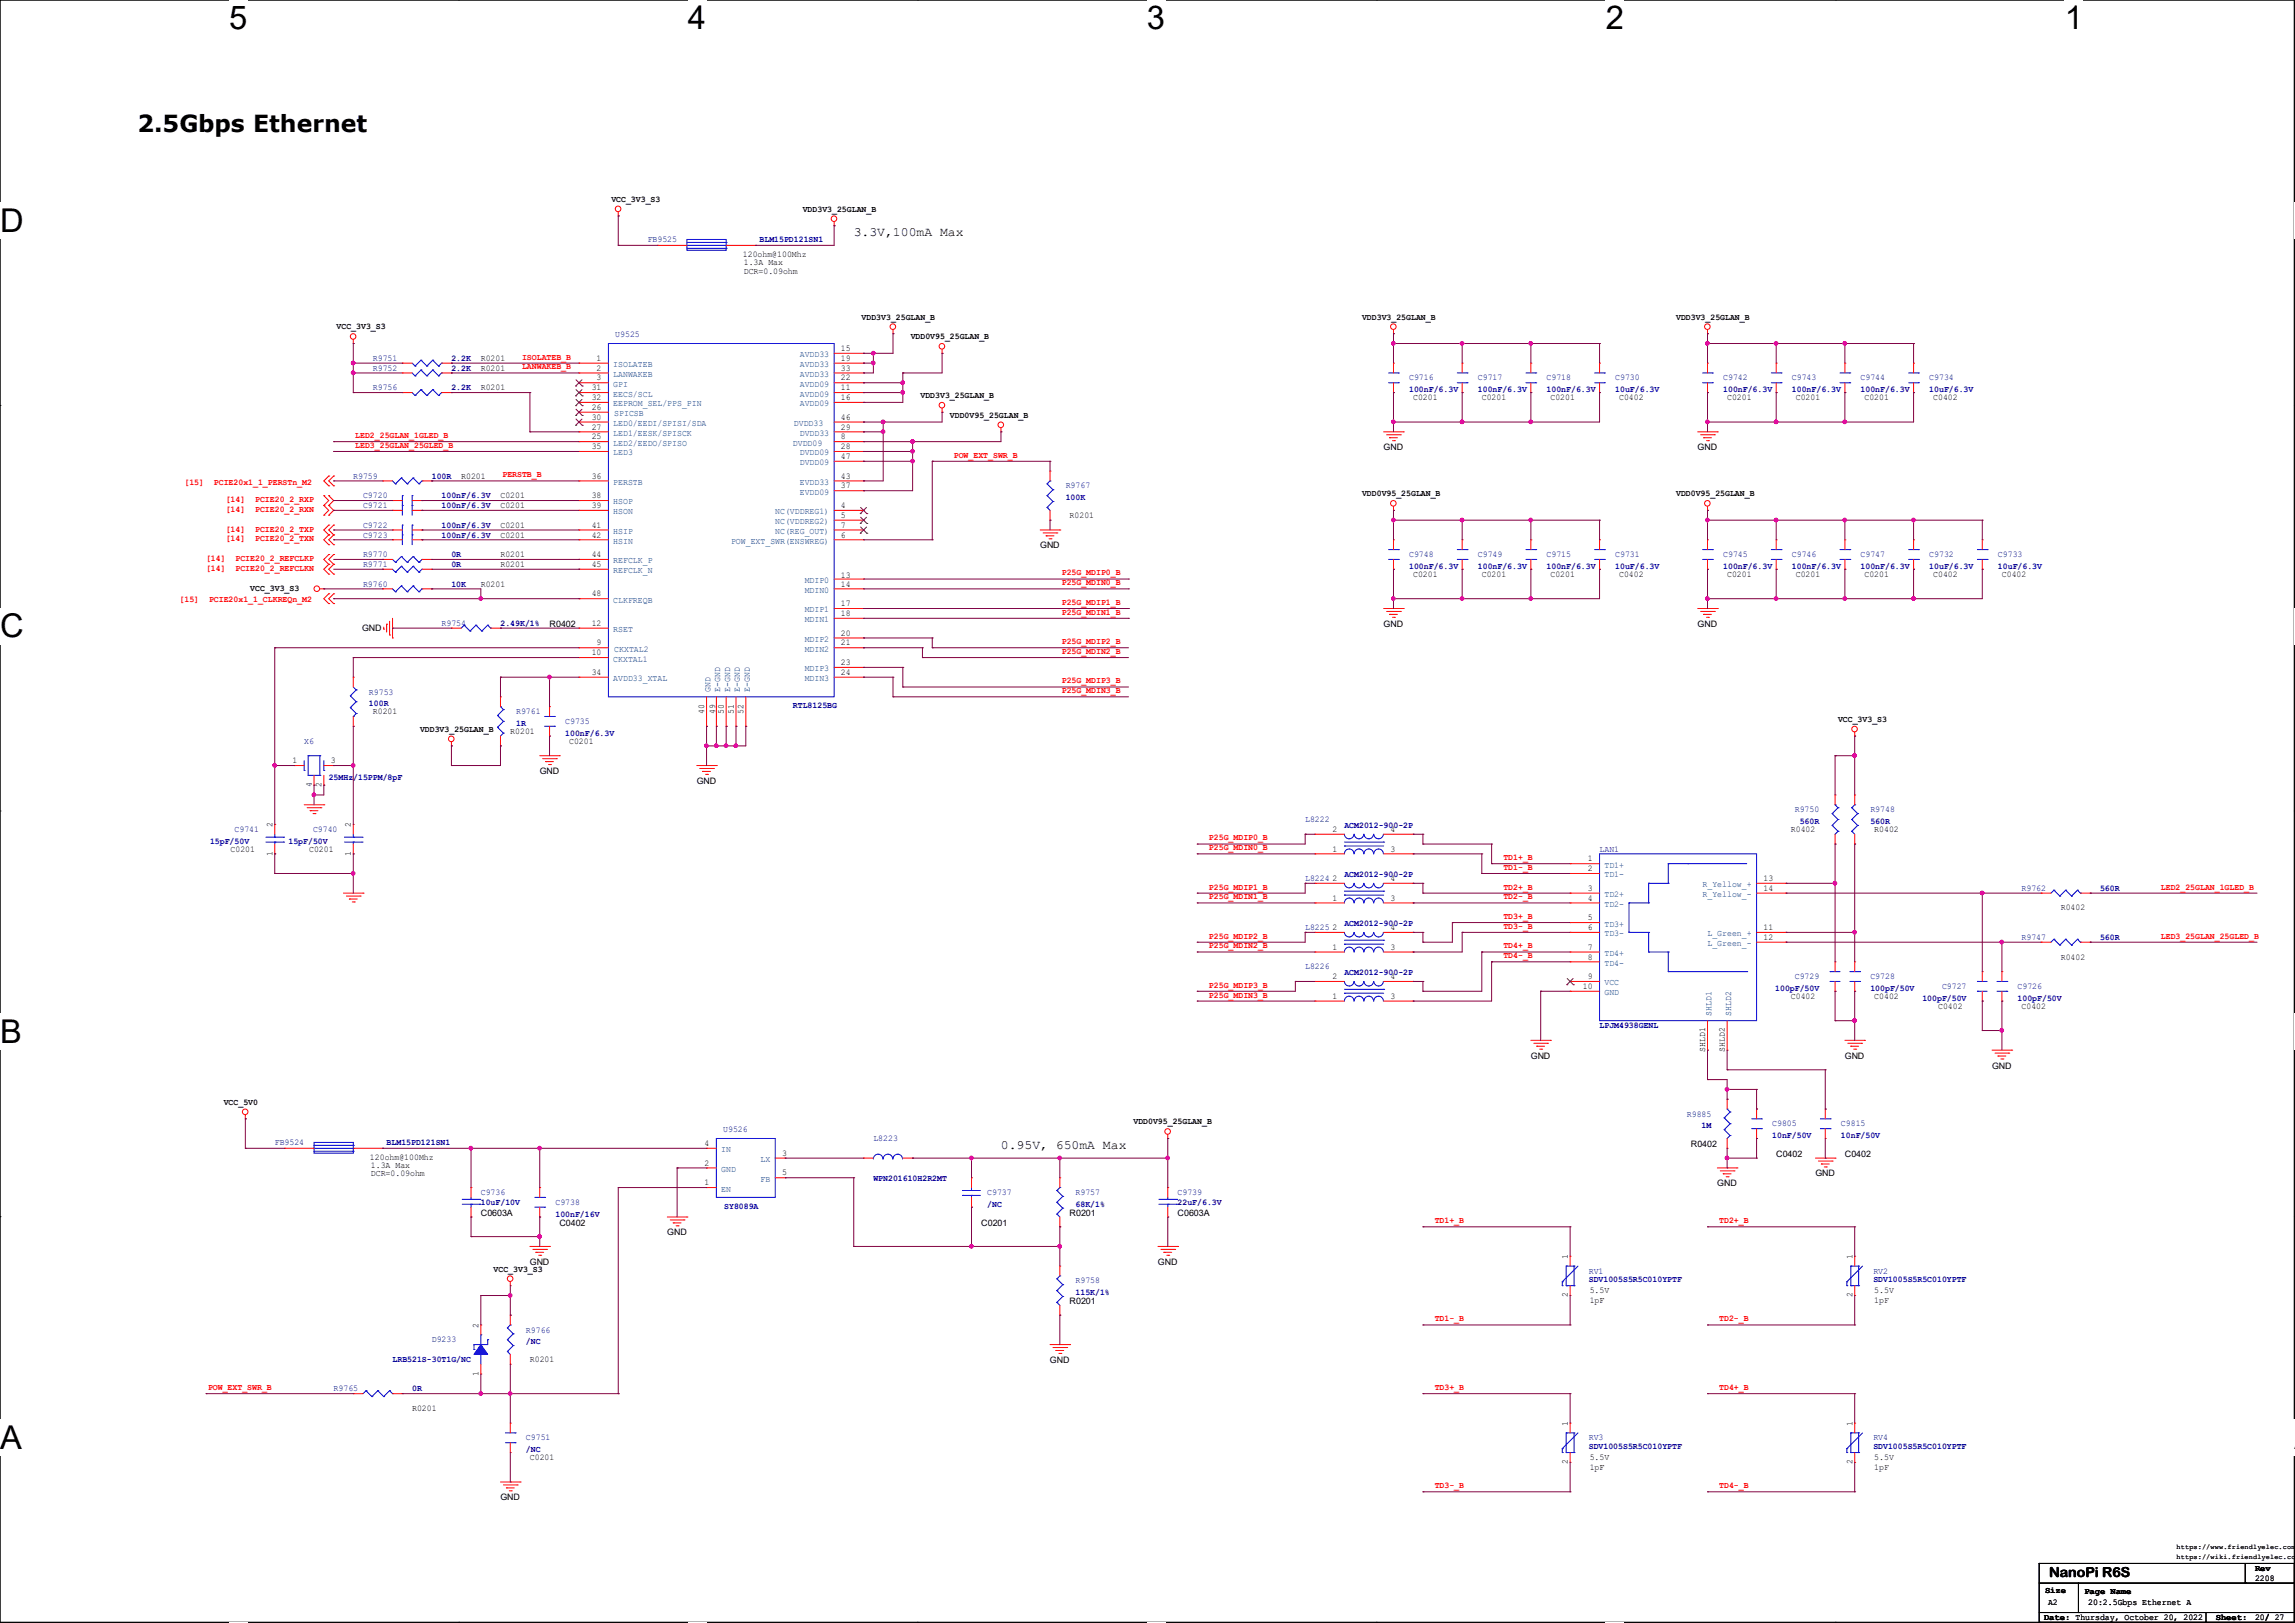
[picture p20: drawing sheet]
<svg xmlns="http://www.w3.org/2000/svg" width="297mm" height="210mm" viewBox="0 0 297 210" stroke-linecap="round" stroke-linejoin="round" font-family="sans-serif">
<defs><g id="words">
<g font-size="4.2">
<text x="29.7" y="3.8">5</text>
<text x="89" y="3.8">4</text>
<text x="148.4" y="3.8">3</text>
<text x="207.8" y="3.8">2</text>
<text x="267.2" y="3.8">1</text>
<text x="0" y="30">D</text>
<text x="0" y="82.5">C</text>
<text x="0" y="135">B</text>
<text x="0" y="187.5">A</text>
<text x="296.9" y="187.5">A</text>
</g>
<text font-size="3" x="17.8" y="17">2.5Gbps Ethernet</text>
<text font-size="1.8" x="265.2" y="204">NanoPi R6S</text>
<g font-size="1.7">
<text x="110.5" y="30.5">3.3V,100mA Max</text>
<text x="129.5" y="148.6">0.95V, 650mA Max</text>
</g>
<g font-size="1.1">
<text x="79.1" y="26.1">VCC_3V3_S3</text>
<text x="103.9" y="27.4">VDD3V3_25GLAN_B</text>
<text x="96.1" y="33.2">120ohm@100Mhz</text>
<text x="96.3" y="34.2">1.3A Max</text>
<text x="96.3" y="35.4">DCR=0.09ohm</text>
<text x="111.5" y="41.4">VDD3V3_25GLAN_B</text>
<text x="176.3" y="41.4">VDD3V3_25GLAN_B</text>
<text x="216.9" y="41.4">VDD3V3_25GLAN_B</text>
<text x="43.6" y="42.6">VCC_3V3_S3</text>
<text x="62.2" y="48">R0201</text>
<text x="62.2" y="46.7">R0201</text>
<text x="77.2" y="46.7">1</text>
<text x="77.2" y="48">2</text>
<text x="108.8" y="45.4">15</text>
<text x="108.8" y="46.7">19</text>
<text x="108.8" y="48">33</text>
<text x="117.9" y="43.9">VDD0V95_25GLAN_B</text>
<text x="62.2" y="50.5">R0201</text>
<text x="76.6" y="53">26</text>
<text x="76.6" y="50.5">31</text>
<text x="76.6" y="51.8">32</text>
<text x="77.2" y="49.2">3</text>
<text x="108.8" y="50.5">11</text>
<text x="108.8" y="51.8">16</text>
<text x="108.8" y="49.2">22</text>
<text x="119.1" y="51.5">VDD3V3_25GLAN_B</text>
<text x="182.9" y="51.8">C0201</text>
<text x="191.8" y="51.8">C0201</text>
<text x="200.7" y="51.8">C0201</text>
<text x="209.5" y="51.8">C0402</text>
<text x="223.5" y="51.8">C0201</text>
<text x="232.4" y="51.8">C0201</text>
<text x="241.3" y="51.8">C0201</text>
<text x="250.2" y="51.8">C0402</text>
<text x="76.6" y="56.9">25</text>
<text x="76.6" y="55.6">27</text>
<text x="76.6" y="54.3">30</text>
<text x="76.6" y="58.1">35</text>
<text x="108.8" y="56.9">8</text>
<text x="108.8" y="58.1">28</text>
<text x="108.8" y="55.6">29</text>
<text x="108.8" y="54.3">46</text>
<text x="108.8" y="59.4">47</text>
<text x="122.9" y="54.1">VDD0V95_25GLAN_B</text>
<text x="179.1" y="58.3">GND</text>
<text x="219.7" y="58.3">GND</text>
<text x="59.7" y="61.9">R0201</text>
<text x="64.8" y="65.7">C0201</text>
<text x="64.8" y="64.5">C0201</text>
<text x="76.6" y="61.9">36</text>
<text x="76.6" y="64.5">38</text>
<text x="76.6" y="65.7">39</text>
<text x="108.8" y="65.7">4</text>
<text x="108.8" y="63.2">37</text>
<text x="108.8" y="61.9">43</text>
<text x="176.3" y="64.2">VDD0V95_25GLAN_B</text>
<text x="216.9" y="64.2">VDD0V95_25GLAN_B</text>
<text x="64.8" y="69.6">C0201</text>
<text x="64.8" y="68.3">C0201</text>
<text x="76.6" y="68.3">41</text>
<text x="76.6" y="69.6">42</text>
<text x="108.8" y="67">5</text>
<text x="108.8" y="69.6">6</text>
<text x="108.8" y="68.3">7</text>
<text x="134.6" y="71">GND</text>
<text x="138.4" y="67">R0201</text>
<text x="32.4" y="76.4">VCC_3V3_S3</text>
<text x="62.2" y="75.9">R0201</text>
<text x="64.8" y="73.4">R0201</text>
<text x="64.8" y="72.1">R0201</text>
<text x="76.6" y="72.1">44</text>
<text x="76.6" y="73.4">45</text>
<text x="76.6" y="77.2">48</text>
<text x="108.8" y="74.8">13</text>
<text x="108.8" y="75.9">14</text>
<text x="182.9" y="74.6">C0201</text>
<text x="191.8" y="74.6">C0201</text>
<text x="200.7" y="74.6">C0201</text>
<text x="209.5" y="74.6">C0402</text>
<text x="223.5" y="74.6">C0201</text>
<text x="232.4" y="74.6">C0201</text>
<text x="241.3" y="74.6">C0201</text>
<text x="250.2" y="74.6">C0402</text>
<text x="259.1" y="74.6">C0402</text>
<text x="46.9" y="81.6">GND</text>
<text x="71.1" y="81.1">R0402</text>
<text x="76.6" y="81">12</text>
<text x="77.2" y="83.5">9</text>
<text x="108.8" y="78.4">17</text>
<text x="108.8" y="79.7">18</text>
<text x="108.8" y="82.3">20</text>
<text x="108.8" y="83.5">21</text>
<text x="179.1" y="81.1">GND</text>
<text x="219.7" y="81.1">GND</text>
<text x="76.6" y="84.8">10</text>
<text x="76.6" y="87.3">34</text>
<text x="108.8" y="86.1">23</text>
<text x="108.8" y="87.3">24</text>
<text x="48.3" y="92.4">R0201</text>
<text x="54.4" y="94.7">VDD3V3_25GLAN_B</text>
<text x="66" y="95">R0201</text>
<text x="91.1" y="92.3" transform="rotate(-90 91.1 92.3)">40</text>
<text x="92.5" y="92.3" transform="rotate(-90 92.5 92.3)">49</text>
<text x="93.7" y="92.3" transform="rotate(-90 93.7 92.3)">50</text>
<text x="95" y="92.3" transform="rotate(-90 95 92.3)">51</text>
<text x="96.2" y="92.3" transform="rotate(-90 96.2 92.3)">52</text>
<text x="237.9" y="93.4">VCC_3V3_S3</text>
<text x="37.8" y="98.8">1</text>
<text x="40.3" y="101.9" transform="rotate(-90 40.3 101.9)">4</text>
<text x="41.6" y="101.9" transform="rotate(-90 41.6 101.9)">2</text>
<text x="42.8" y="98.8">3</text>
<text x="69.8" y="100.2">GND</text>
<text x="73.7" y="96.2">C0201</text>
<text x="90.2" y="101.4">GND</text>
<text x="35.3" y="107.1" transform="rotate(-90 35.3 107.1)">2</text>
<text x="45.4" y="107.1" transform="rotate(-90 45.4 107.1)">2</text>
<text x="172.5" y="107.7">2</text>
<text x="180" y="107.7">4</text>
<text x="231.8" y="107.7">R0402</text>
<text x="242.6" y="107.7">R0402</text>
<text x="29.8" y="110.2">C0201</text>
<text x="35.3" y="110.7" transform="rotate(-90 35.3 110.7)">1</text>
<text x="40" y="110.2">C0201</text>
<text x="45.4" y="110.7" transform="rotate(-90 45.4 110.7)">1</text>
<text x="172.5" y="110.2">1</text>
<text x="180" y="110.2">3</text>
<text x="205.5" y="111.5">1</text>
<text x="205.5" y="112.7">2</text>
<text x="172.5" y="116.5">1</text>
<text x="172.5" y="114">2</text>
<text x="180" y="116.5">3</text>
<text x="180" y="114">4</text>
<text x="205.5" y="119.1">5</text>
<text x="205.5" y="115.3">3</text>
<text x="205.5" y="116.5">4</text>
<text x="228.2" y="114">13</text>
<text x="228.2" y="115.3">14</text>
<text x="266.7" y="117.8">R0402</text>
<text x="172.5" y="122.9">1</text>
<text x="172.5" y="120.4">2</text>
<text x="180" y="122.9">3</text>
<text x="180" y="120.4">4</text>
<text x="205.5" y="120.4">6</text>
<text x="205.5" y="122.9">7</text>
<text x="205.5" y="124.2">8</text>
<text x="228.2" y="120.4">11</text>
<text x="228.2" y="121.6">12</text>
<text x="266.7" y="124.2">R0402</text>
<text x="172.5" y="129.2">1</text>
<text x="172.5" y="126.7">2</text>
<text x="180" y="129.2">3</text>
<text x="180" y="126.7">4</text>
<text x="204.9" y="128">10</text>
<text x="205.5" y="126.7">9</text>
<text x="231.8" y="129.2">C0402</text>
<text x="242.6" y="129.2">C0402</text>
<text x="250.8" y="130.5">C0402</text>
<text x="261.6" y="130.5">C0402</text>
<text x="198.1" y="137">GND</text>
<text x="220.7" y="136.1" transform="rotate(-90 220.7 136.1)">SHLD1</text>
<text x="223.2" y="136.1" transform="rotate(-90 223.2 136.1)">SHLD2</text>
<text x="238.8" y="137">GND</text>
<text x="29" y="143">VCC_5V0</text>
<text x="257.8" y="138.3">GND</text>
<text x="91.2" y="148.3">4</text>
<text x="101.2" y="149.6">3</text>
<text x="146.7" y="145.5">VDD0V95_25GLAN_B</text>
<text x="218.8" y="148.4">R0402</text>
<text x="229.9" y="149.7">C0402</text>
<text x="238.8" y="149.7">C0402</text>
<text x="47.9" y="150.1">120ohm@100Mhz</text>
<text x="48" y="151.1">1.3A Max</text>
<text x="48" y="152.2">DCR=0.09ohm</text>
<text x="91.2" y="153.4">1</text>
<text x="91.2" y="150.8">2</text>
<text x="101.2" y="152.1">5</text>
<text x="222.2" y="153.5">GND</text>
<text x="234.9" y="152.2">GND</text>
<text x="62.2" y="157.3">C0603A</text>
<text x="72.4" y="158.6">C0402</text>
<text x="86.4" y="159.9">GND</text>
<text x="127" y="158.6">C0201</text>
<text x="138.4" y="157.3">R0201</text>
<text x="152.4" y="157.3">C0603A</text>
<text x="63.9" y="164.6">VCC_3V3_S3</text>
<text x="68.6" y="163.7">GND</text>
<text x="149.9" y="163.7">GND</text>
<text x="202.9" y="167.9" transform="rotate(-90 202.9 167.9)">2</text>
<text x="202.9" y="162.9" transform="rotate(-90 202.9 162.9)">1</text>
<text x="205.7" y="167.3">5.5V</text>
<text x="239.7" y="167.9" transform="rotate(-90 239.7 167.9)">2</text>
<text x="239.7" y="162.9" transform="rotate(-90 239.7 162.9)">1</text>
<text x="242.6" y="167.3">5.5V</text>
<text x="61.9" y="171.8" transform="rotate(-90 61.9 171.8)">2</text>
<text x="138.4" y="168.7">R0201</text>
<text x="205.7" y="168.6">1pF</text>
<text x="242.6" y="168.6">1pF</text>
<text x="61.9" y="178.1" transform="rotate(-90 61.9 178.1)">1</text>
<text x="68.6" y="176.2">R0201</text>
<text x="135.9" y="176.4">GND</text>
<text x="53.3" y="182.6">R0201</text>
<text x="202.9" y="184.5" transform="rotate(-90 202.9 184.5)">1</text>
<text x="239.7" y="184.5" transform="rotate(-90 239.7 184.5)">1</text>
<text x="68.6" y="188.9">C0201</text>
<text x="202.9" y="189.5" transform="rotate(-90 202.9 189.5)">2</text>
<text x="205.7" y="188.9">5.5V</text>
<text x="205.7" y="190.2">1pF</text>
<text x="239.7" y="189.5" transform="rotate(-90 239.7 189.5)">2</text>
<text x="242.6" y="188.9">5.5V</text>
<text x="242.6" y="190.2">1pF</text>
<text x="64.8" y="194.1">GND</text>
<text x="291.8" y="203.3">Rev</text>
<text x="264.5" y="209.6">Date: Thursday, October 20, 2022</text>
<text x="264.7" y="206.1">Size</text>
<text x="265" y="207.7">A2</text>
<text x="269.7" y="206.2">Page Name</text>
<text x="270.3" y="207.7">20:2.5Gbps Ethernet A</text>
<text x="286.8" y="209.6">Sheet:</text>
<text x="291.8" y="209.6">20/ 27</text>
<text x="291.8" y="204.6">2208</text>
</g>
<g font-size="1.1" fill="#000080">
<text x="83.8" y="31.3">FB9525</text>
<text x="98.3" y="31.3">BLM15PD121SN1</text>
<text x="48.3" y="48">R9752</text>
<text x="48.3" y="46.7">R9751</text>
<text x="58.4" y="48">2.2K</text>
<text x="58.4" y="46.7">2.2K</text>
<text x="79.6" y="43.6">U9525</text>
<text x="48.3" y="50.5">R9756</text>
<text x="58.4" y="50.5">2.2K</text>
<text x="182.4" y="49.2">C9716</text>
<text x="182.4" y="50.8">100nF/6.3V</text>
<text x="191.3" y="49.2">C9717</text>
<text x="191.3" y="50.8">100nF/6.3V</text>
<text x="200.2" y="49.2">C9718</text>
<text x="200.2" y="50.8">100nF/6.3V</text>
<text x="209" y="49.2">C9730</text>
<text x="209" y="50.8">10uF/6.3V</text>
<text x="223" y="49.2">C9742</text>
<text x="223" y="50.8">100nF/6.3V</text>
<text x="231.9" y="49.2">C9743</text>
<text x="231.9" y="50.8">100nF/6.3V</text>
<text x="240.8" y="49.2">C9744</text>
<text x="240.8" y="50.8">100nF/6.3V</text>
<text x="249.7" y="49.2">C9734</text>
<text x="249.7" y="50.8">10uF/6.3V</text>
<text x="45.7" y="61.9">R9759</text>
<text x="47" y="65.7">C9721</text>
<text x="47" y="64.5">C9720</text>
<text x="55.9" y="61.9">100R</text>
<text x="57.1" y="65.7">100nF/6.3V</text>
<text x="57.1" y="64.5">100nF/6.3V</text>
<text x="137.9" y="63.2">R9767</text>
<text x="137.9" y="64.7">100K</text>
<text x="47" y="69.6">C9723</text>
<text x="47" y="68.3">C9722</text>
<text x="57.1" y="69.6">100nF/6.3V</text>
<text x="57.1" y="68.3">100nF/6.3V</text>
<text x="47" y="73.4">R9771</text>
<text x="47" y="72.1">R9770</text>
<text x="47" y="75.9">R9760</text>
<text x="58.4" y="73.4">0R</text>
<text x="58.4" y="72.1">0R</text>
<text x="58.4" y="75.9">10K</text>
<text x="182.4" y="72.1">C9748</text>
<text x="182.4" y="73.6">100nF/6.3V</text>
<text x="191.3" y="72.1">C9749</text>
<text x="191.3" y="73.6">100nF/6.3V</text>
<text x="200.2" y="72.1">C9715</text>
<text x="200.2" y="73.6">100nF/6.3V</text>
<text x="209" y="72.1">C9731</text>
<text x="209" y="73.6">10uF/6.3V</text>
<text x="223" y="72.1">C9745</text>
<text x="223" y="73.6">100nF/6.3V</text>
<text x="231.9" y="72.1">C9746</text>
<text x="231.9" y="73.6">100nF/6.3V</text>
<text x="240.8" y="72.1">C9747</text>
<text x="240.8" y="73.6">100nF/6.3V</text>
<text x="249.7" y="72.1">C9732</text>
<text x="249.7" y="73.6">10uF/6.3V</text>
<text x="258.6" y="72.1">C9733</text>
<text x="258.6" y="73.6">10uF/6.3V</text>
<text x="57.1" y="81">R9754</text>
<text x="64.8" y="81">2.49K/1%</text>
<text x="47.8" y="89.9">R9753</text>
<text x="47.8" y="91.4">100R</text>
<text x="66.8" y="92.4">R9761</text>
<text x="66.8" y="93.9">1R</text>
<text x="73.2" y="93.7">C9735</text>
<text x="73.2" y="95.2">100nF/6.3V</text>
<text x="102.6" y="91.7">RTL8125BG</text>
<text x="39.4" y="96.2">X6</text>
<text x="42.5" y="100.9">25MHz/15PPM/8pF</text>
<text x="30.4" y="107.7">C9741</text>
<text x="40.5" y="107.7">C9740</text>
<text x="168.9" y="106.4">L8222</text>
<text x="174" y="107.1">ACM2012-900-2P</text>
<text x="232.3" y="105.1">R9750</text>
<text x="232.9" y="106.6">560R</text>
<text x="242.1" y="105.1">R9748</text>
<text x="242.1" y="106.6">560R</text>
<text x="27.2" y="109.2">15pF/50V</text>
<text x="37.3" y="109.2">15pF/50V</text>
<text x="174" y="113.5">ACM2012-900-2P</text>
<text x="207" y="110.2">LAN1</text>
<text x="168.9" y="114">L8224</text>
<text x="174" y="119.8">ACM2012-900-2P</text>
<text x="261.6" y="115.3">R9762</text>
<text x="271.8" y="115.3">560R</text>
<text x="168.9" y="125.4">L8226</text>
<text x="168.9" y="120.4">L8225</text>
<text x="261.6" y="121.6">R9747</text>
<text x="271.8" y="121.6">560R</text>
<text x="174" y="126.2">ACM2012-900-2P</text>
<text x="229.7" y="128.2">100pF/50V</text>
<text x="232.3" y="126.7">C9729</text>
<text x="242.1" y="126.7">C9728</text>
<text x="242.1" y="128.2">100pF/50V</text>
<text x="248.8" y="129.5">100pF/50V</text>
<text x="251.3" y="128">C9727</text>
<text x="261.1" y="128">C9726</text>
<text x="261.1" y="129.5">100pF/50V</text>
<text x="207" y="133.1">LPJM4938GENL</text>
<text x="35.6" y="148.2">FB9524</text>
<text x="50" y="148.2">BLM15PD121SN1</text>
<text x="93.6" y="146.5">U9526</text>
<text x="113" y="147.7">L8223</text>
<text x="218.3" y="144.5">R9885</text>
<text x="220.2" y="146">1M</text>
<text x="229.4" y="145.8">C9805</text>
<text x="229.4" y="147.3">10nF/50V</text>
<text x="238.3" y="145.8">C9815</text>
<text x="238.3" y="147.3">10nF/50V</text>
<text x="62.2" y="154.6">C9736</text>
<text x="62.2" y="155.9">10uF/10V</text>
<text x="71.9" y="155.9">C9738</text>
<text x="113" y="152.9">WPN201610H2R2MT</text>
<text x="127.8" y="154.6">C9737</text>
<text x="139.2" y="154.6">R9757</text>
<text x="152.4" y="154.6">C9739</text>
<text x="152.4" y="155.9">22uF/6.3V</text>
<text x="71.9" y="157.4">100nF/16V</text>
<text x="93.7" y="156.4">SY8089A</text>
<text x="127.8" y="156.2">/NC</text>
<text x="139.2" y="156.2">68K/1%</text>
<text x="139.2" y="166.1">R9758</text>
<text x="139.2" y="167.6">115K/1%</text>
<text x="205.6" y="164.8">RV1</text>
<text x="205.6" y="166">SDV1005S5R5C010YPTF</text>
<text x="242.4" y="164.8">RV2</text>
<text x="242.4" y="166">SDV1005S5R5C010YPTF</text>
<text x="55.9" y="173.7">D9233</text>
<text x="68.1" y="172.4">R9766</text>
<text x="68.1" y="174">/NC</text>
<text x="50.8" y="176.2">LRB521S-30T1G/NC</text>
<text x="43.2" y="180">R9765</text>
<text x="53.3" y="180">0R</text>
<text x="68.1" y="186.4">C9751</text>
<text x="68.1" y="187.9">/NC</text>
<text x="205.6" y="186.4">RV3</text>
<text x="205.6" y="187.5">SDV1005S5R5C010YPTF</text>
<text x="242.4" y="186.4">RV4</text>
<text x="242.4" y="187.5">SDV1005S5R5C010YPTF</text>
</g>
<g font-size="1.1" fill="#f00">
<text x="67.6" y="47.8">LANWAKEB_B</text>
<text x="67.6" y="46.5">ISOLATEB_B</text>
<text x="46" y="56.7">LED2_25GLAN_1GLED_B</text>
<text x="46" y="58">LED3_25GLAN_25GLED_B</text>
<text x="123.4" y="59.2">POW_EXT_SWR_B</text>
<text x="23.9" y="62.7">[15]</text>
<text x="27.7" y="62.7">PCIE20x1_1_PERSTn_M2</text>
<text x="29.2" y="65">[14]</text>
<text x="33" y="65">PCIE20_2_RXP</text>
<text x="65" y="61.8">PERSTB_B</text>
<text x="29.2" y="68.8">[14]</text>
<text x="29.2" y="70.1">[14]</text>
<text x="29.2" y="66.3">[14]</text>
<text x="33" y="68.8">PCIE20_2_TXP</text>
<text x="33" y="70.1">PCIE20_2_TXN</text>
<text x="33" y="66.3">PCIE20_2_RXN</text>
<text x="23.2" y="77.9">[15]</text>
<text x="26.7" y="72.6">[14]</text>
<text x="26.7" y="73.9">[14]</text>
<text x="27.1" y="77.9">PCIE20x1_1_CLKREQn_M2</text>
<text x="30.5" y="72.6">PCIE20_2_REFCLKP</text>
<text x="30.5" y="73.9">PCIE20_2_REFCLKN</text>
<text x="137.4" y="74.5">P25G_MDIP0_B</text>
<text x="137.4" y="75.7">P25G_MDIN0_B</text>
<text x="137.4" y="83.4">P25G_MDIP2_B</text>
<text x="137.4" y="78.3">P25G_MDIP1_B</text>
<text x="137.4" y="79.5">P25G_MDIN1_B</text>
<text x="137.4" y="88.4">P25G_MDIP3_B</text>
<text x="137.4" y="89.7">P25G_MDIN3_B</text>
<text x="137.4" y="84.6">P25G_MDIN2_B</text>
<text x="156.5" y="108.8">P25G_MDIP0_B</text>
<text x="156.5" y="110">P25G_MDIN0_B</text>
<text x="194.6" y="112.6">TD1-_B</text>
<text x="194.6" y="111.3">TD1+_B</text>
<text x="156.5" y="116.4">P25G_MDIN1_B</text>
<text x="156.5" y="115.1">P25G_MDIP1_B</text>
<text x="194.6" y="115.1">TD2+_B</text>
<text x="194.6" y="116.4">TD2-_B</text>
<text x="194.6" y="118.9">TD3+_B</text>
<text x="279.7" y="115.1">LED2_25GLAN_1GLED_B</text>
<text x="156.5" y="122.7">P25G_MDIN2_B</text>
<text x="156.5" y="121.5">P25G_MDIP2_B</text>
<text x="194.6" y="122.7">TD4+_B</text>
<text x="194.6" y="120.2">TD3-_B</text>
<text x="194.6" y="124">TD4-_B</text>
<text x="279.7" y="121.5">LED3_25GLAN_25GLED_B</text>
<text x="156.5" y="129.1">P25G_MDIN3_B</text>
<text x="156.5" y="127.8">P25G_MDIP3_B</text>
<text x="185.7" y="158.3">TD1+_B</text>
<text x="222.5" y="158.3">TD2+_B</text>
<text x="185.7" y="171">TD1-_B</text>
<text x="222.5" y="171">TD2-_B</text>
<text x="26.9" y="179.9">POW_EXT_SWR_B</text>
<text x="185.7" y="179.9">TD3+_B</text>
<text x="222.5" y="179.9">TD4+_B</text>
<text x="185.7" y="192.6">TD3-_B</text>
<text x="222.5" y="192.6">TD4-_B</text>
</g>
<g font-size="1.1" fill="#004080">
<text x="79.4" y="47.5">ISOLATEB</text>
<text x="103.5" y="46.2">AVDD33</text>
<text x="103.5" y="47.5">AVDD33</text>
<text x="79.4" y="48.8">LANWAKEB</text>
<text x="79.4" y="50">GPI</text>
<text x="79.4" y="51.3">EECS/SCL</text>
<text x="79.4" y="52.6">EEPROM_SEL/PPS_PIN</text>
<text x="79.5" y="53.8">SPICSB</text>
<text x="103.5" y="51.3">AVDD09</text>
<text x="103.5" y="52.6">AVDD09</text>
<text x="103.5" y="50">AVDD09</text>
<text x="103.5" y="48.8">AVDD33</text>
<text x="79.4" y="57.7">LED2/EEDO/SPISO</text>
<text x="79.4" y="56.4">LED1/EESK/SPISCK</text>
<text x="79.4" y="55.1">LED0/EEDI/SPISI/SDA</text>
<text x="79.4" y="58.9">LED3</text>
<text x="102.6" y="57.7">DVDD09</text>
<text x="102.7" y="55.1">DVDD33</text>
<text x="103.5" y="58.9">DVDD09</text>
<text x="103.5" y="56.4">DVDD33</text>
<text x="79.4" y="62.7">PERSTB</text>
<text x="79.4" y="65.3">HSOP</text>
<text x="103.5" y="64">EVDD09</text>
<text x="103.5" y="62.7">EVDD33</text>
<text x="103.5" y="60.2">DVDD09</text>
<text x="79.4" y="66.5">HSON</text>
<text x="79.4" y="69.1">HSIP</text>
<text x="79.4" y="70.4">HSIN</text>
<text x="94.6" y="70.4">POW_EXT_SWR(ENSWREG)</text>
<text x="100.3" y="66.5">NC(VDDREG1)</text>
<text x="100.3" y="67.8">NC(VDDREG2)</text>
<text x="100.3" y="69.1">NC(REG_OUT)</text>
<text x="79.4" y="72.9">REFCLK_P</text>
<text x="79.4" y="74.2">REFCLK_N</text>
<text x="79.4" y="78">CLKFREQB</text>
<text x="104.1" y="75.4">MDIP0</text>
<text x="104.1" y="76.7">MDIN0</text>
<text x="79.4" y="81.8">RSET</text>
<text x="104.1" y="79.3">MDIP1</text>
<text x="104.1" y="80.5">MDIN1</text>
<text x="104.1" y="83.1">MDIP2</text>
<text x="79.4" y="85.6">CKXTAL1</text>
<text x="79.4" y="88.1">AVDD33_XTAL</text>
<text x="79.5" y="84.4">CKXTAL2</text>
<text x="92" y="89.5" transform="rotate(-90 92 89.5)">GND</text>
<text x="93.2" y="89.5" transform="rotate(-90 93.2 89.5)">E-GND</text>
<text x="94.5" y="89.5" transform="rotate(-90 94.5 89.5)">E-GND</text>
<text x="95.8" y="89.5" transform="rotate(-90 95.8 89.5)">E-GND</text>
<text x="97" y="89.5" transform="rotate(-90 97 89.5)">E-GND</text>
<text x="104.1" y="84.3">MDIN2</text>
<text x="104.1" y="86.9">MDIP3</text>
<text x="104.1" y="88.1">MDIN3</text>
<text x="207.6" y="112.3">TD1+</text>
<text x="207.6" y="113.5">TD1-</text>
<text x="207.6" y="119.9">TD3+</text>
<text x="207.6" y="116.1">TD2+</text>
<text x="207.6" y="117.4">TD2-</text>
<text x="220.3" y="114.8">R_Yellow_+</text>
<text x="220.3" y="116.1">R_Yellow_-</text>
<text x="207.6" y="121.2">TD3-</text>
<text x="207.6" y="123.7">TD4+</text>
<text x="207.6" y="125">TD4-</text>
<text x="221" y="121.2">L_Green_+</text>
<text x="221" y="122.4">L_Green_-</text>
<text x="207.6" y="127.5">VCC</text>
<text x="207.6" y="128.8">GND</text>
<text x="221.5" y="131.4" transform="rotate(-90 221.5 131.4)">SHLD1</text>
<text x="224" y="131.4" transform="rotate(-90 224 131.4)">SHLD2</text>
<text x="93.3" y="149.1">IN</text>
<text x="93.3" y="154.2">EN</text>
<text x="93.3" y="151.6">GND</text>
<text x="98.4" y="150.4">LX</text>
<text x="98.4" y="152.9">FB</text>
</g>
<g font-size=".9">
<text x="281.7" y="201.8">https://wiki.friendlyelec.com/</text>
<text x="281.7" y="200.5">https://www.friendlyelec.com/</text>
</g>
</g></defs>
<path d="M0 0h296.9v209.9h-296.9z" fill="none" stroke="#000" stroke-width=".13"/>
<g fill="#fff">
<path d="M29.7 0h2.3v4.7h-2.3z"/>
<path d="M29.7 209.9h2.3v.1h-2.3z"/>
</g>
<path d="M59.4 0h.1M59.4 209.9h.1" fill="none" stroke="#000" stroke-width=".13"/>
<g fill="#fff">
<path d="M89 0h2.4v4.7h-2.4z"/>
<path d="M89 209.9h2.4v.1h-2.4z"/>
</g>
<path d="M118.7 0h.1M118.7 209.9h.1" fill="none" stroke="#000" stroke-width=".13"/>
<g fill="#fff">
<path d="M148.4 0h2.4v4.7h-2.4z"/>
<path d="M148.4 209.9h2.4v.1h-2.4z"/>
</g>
<path d="M178.1 0h.1M178.1 209.9h.1" fill="none" stroke="#000" stroke-width=".13"/>
<g fill="#fff">
<path d="M207.8 0h2.4v4.7h-2.4z"/>
<path d="M207.8 209.9h2.4v.1h-2.4z"/>
</g>
<path d="M237.5 0h.1M237.5 209.9h.1" fill="none" stroke="#000" stroke-width=".13"/>
<g fill="#fff">
<path d="M267.2 0h2.4v4.7h-2.4z"/>
<path d="M267.2 209.9h2.4v.1h-2.4z"/>
<path d="M0 26.2h3v4.7h-3z"/>
<path d="M296.9 26.2h.1v4.7h-.1z"/>
<path d="M0 78.7h3v4.7h-3z"/>
<path d="M296.9 78.7h.1v4.7h-.1z"/>
</g>
<path d="M0 52.5h.1M296.9 52.5h.1" fill="none" stroke="#000" stroke-width=".13"/>
<g fill="#fff">
<path d="M0 131.1h2.8v4.8h-2.8z"/>
<path d="M296.9 131.1h.1v4.8h-.1z"/>
</g>
<path d="M0 104.9h.1M296.9 104.9h.1" fill="none" stroke="#000" stroke-width=".13"/>
<g fill="#fff">
<path d="M0 183.6h2.8v4.8h-2.8z"/>
<path d="M296.8 183.6h.2v4.8h-.2z"/>
</g>
<g fill="none" stroke="#000" stroke-width=".13">
<path d="M0 157.4h.1M296.9 157.4h.1M263.9 209.9h.1M263.9 202.3h.1M263.9 204.9h33M263.9 202.3v7.6M263.9 208.7h33M263.9 202.3h33M269 208.7h.1M269 204.9v3.8M271.5 208.7h.1M285.5 209.9h.1"/>
<path d="M285.5 208.7v1.2M290.6 204.9h.1M290.6 202.3v2.6M296.9 204.9h.1M296.9 202.3h.1M296.9 208.7h.1M296.9 202.3v7.6h-33"/>
</g>
<g fill="none" stroke="#f00" stroke-width=".13">
<path d="M80 27.9h.1M80 27.4v.5M85.1 31.7h.1M85.1 31.7h3.8M94 31.7h3.8M97.8 31.7h.1M107.9 29.2h.1M107.9 28.7v.5M45.7 44.4h.1M45.7 43.9v.5M52.1 48.3h.1M52.1 47h.1"/>
<path d="M52.1 50.8h.1M52.1 48.3h1.2M52.1 47h1.2M52.1 50.8h1.2M57.1 48.3h1.3M57.1 47h1.3M57.1 50.8h1.3M58.4 48.3h.1M58.4 47h.1M58.4 50.8h.1M74.9 47h.1M74.9 48.3h.1"/>
<path d="M74.9 49.5h.1M74.9 57.1h.1M74.9 53.3h.1M74.9 55.9h.1M74.9 54.6h.1M74.9 50.8h.1M74.9 52.1h.1M74.9 58.4h.1M74.9 55.9h3.8M74.9 48.3h3.8M74.9 47h3.8M74.9 49.5h3.8"/>
<path d="M74.9 57.1h3.8M74.9 50.8h3.8M74.9 52.1h3.8M74.9 53.3h3.8M74.9 58.4h3.8M74.9 54.6h3.8M107.9 55.9h3.9M107.9 48.3h3.9M107.9 47h3.9M107.9 49.5h3.9M107.9 57.1h3.9M107.9 50.8h3.9"/>
<path d="M107.9 45.7h3.9M107.9 52.1h3.9M107.9 58.4h3.9M107.9 54.6h3.9M107.9 59.7h3.9M111.8 57.1h.1M111.8 50.8h.1M111.8 45.7h.1M111.8 52.1h.1M111.8 47h.1M111.8 49.5h.1M111.8 58.4h.1"/>
<path d="M111.8 55.9h.1M111.8 48.3h.1M111.8 54.6h.1M111.8 59.7h.1M115.6 43.2h.1M115.6 42.7v.5M121.9 45.7h.1M121.9 53.3h.1M121.9 45.2v.5M121.9 52.8v.5M129.5 55.9h.1M129.5 55.4v.5"/>
<path d="M179.1 55.9h2.5M179.5 56.3h1.7M179.8 56.6h.1M179.8 56.6h1M180.2 57h.3M180.3 43.2h.1M180.3 50.8h.1M180.3 47h.1M180.3 42.7v.5M180.3 47v1.3M180.3 49.5v1.3M180.5 57h.1"/>
<path d="M181.2 56.3h.1M181.6 55.9h.1M189.2 50.8h.1M189.2 47h.1M189.2 47v1.3M189.2 49.5v1.3M198.1 50.8h.1M198.1 47h.1M198.1 47v1.3M198.1 49.5v1.3M207 50.8h.1M207 47h.1"/>
<path d="M207 47v1.3M207 49.5v1.3M219.7 55.9h2.5M220.1 56.3h1.8M220.5 56.6h.1M220.5 56.6h1M220.9 57h.2M221 43.2h.1M221 50.8h.1M221 47h.1M221 42.7v.5M221 47v1.3"/>
<path d="M221 49.5v1.3M221.1 57h.1M221.9 56.3h.1M222.2 55.9h.1M229.9 50.8h.1M229.9 47h.1M229.9 47v1.3M229.9 49.5v1.3M238.8 50.8h.1M238.8 47h.1M238.8 47v1.3M238.8 49.5v1.3"/>
<path d="M247.6 50.8h.1M247.6 47h.1M247.6 47v1.3M247.6 49.5v1.3M41.4 76.2h.5M41.9 76.2h.1M41.9 65.4h.1M41.9 64.1h.1M41.9 66.7h.1M41.9 64.1l.6 .7-.6 .6M41.9 65.4l.6 .6-.6 .7M42.5 73h.1"/>
<path d="M42.5 71.8h.1M42.5 74.3h.1M42.5 69.2h.1M42.5 67.9h.1M42.5 70.5h.1M42.5 64.1h.1M42.5 65.4h.1M42.5 66.7h.1M42.5 62.9h.1M42.5 61.6h.1M42.5 78.1h.1M42.5 76.8h.1"/>
<path d="M42.5 71.8l-.6 .6 .6 .6M42.5 73l-.6 .7 .6 .6M42.5 67.9l-.6 .7 .6 .6M42.5 69.2l-.6 .6 .6 .7M42.5 64.1l.7 .7-.7 .6M42.5 65.4l.7 .6-.7 .7M42.5 61.6l-.6 .6 .6 .7M42.5 76.8l-.6 .7 .6 .6M43.2 73h.1M43.2 71.8h.1M43.2 74.3h.1M43.2 69.2h.1"/>
<path d="M43.2 67.9h.1M43.2 70.5h.1M43.2 62.9h.1M43.2 61.6h.1M43.2 78.1h.1M43.2 76.8h.1M43.2 71.8l-.7 .6 .7 .6M43.2 73l-.7 .7 .7 .6M43.2 67.9l-.7 .7 .7 .6M43.2 69.2l-.7 .6 .7 .7M43.2 61.6l-.7 .6 .7 .7M43.2 76.8l-.7 .7 .7 .6"/>
<path d="M49.5 73.7h.1M49.5 72.4h.1M49.5 76.2h.1M49.5 62.2h.1M49.5 76.2h1.3M49.5 73.7h1.3M49.5 72.4h1.3M49.5 62.2h1.3M50.8 69.8h.1M50.8 68.6h.1M50.8 66h.1M50.8 64.8h.1"/>
<path d="M50.8 68.6h1.3M50.8 69.8h1.3M50.8 66h1.3M50.8 64.8h1.3M53.3 68.6h1.3M53.3 69.8h1.3M53.3 66h1.3M53.3 64.8h1.3M54.6 69.8h.1M54.6 68.6h.1M54.6 66h.1M54.6 64.8h.1"/>
<path d="M54.6 76.2h1.3M54.6 73.7h1.3M54.6 72.4h1.3M54.6 62.2h1.3M55.9 73.7h.1M55.9 72.4h.1M55.9 76.2h.1M55.9 62.2h.1M74.9 62.2h.1M74.9 64.8h.1M74.9 66h.1M74.9 68.6h.1"/>
<path d="M74.9 69.8h.1M74.9 72.4h.1M74.9 73.7h.1M74.9 77.5h.1M74.9 68.6h3.8M74.9 73.7h3.8M74.9 72.4h3.8M74.9 69.8h3.8M74.9 62.2h3.8M74.9 66h3.8M74.9 64.8h3.8M74.9 77.5h3.8"/>
<path d="M107.9 78.7h3.9M107.9 76.2h3.9M107.9 68.6h3.9M107.9 69.8h3.9M107.9 62.2h3.9M107.9 66h3.9M107.9 67.3h3.9M107.9 74.9h3.9M107.9 63.5h3.9M111.8 66h.1M111.8 67.3h.1M111.8 69.8h.1"/>
<path d="M111.8 68.6h.1M111.8 74.9h.1M111.8 76.2h.1M111.8 78.7h.1M111.8 63.5h.1M111.8 62.2h.1M134.6 68.6h2.6M135 69h1.8M135.4 69.3h.1M135.4 69.3h1M135.8 69.7h.2M135.9 67.3h.1"/>
<path d="M135.9 61h.1M135.9 61v1.2M135.9 66v1.3M136 69.7h.1M136.8 69h.1M137.2 68.6h.1M179.1 78.7h2.5M179.5 79.1h1.7M179.8 79.5h.1M179.8 79.5h1M180.2 79.9h.3M180.3 66h.1"/>
<path d="M180.3 73.7h.1M180.3 69.8h.1M180.3 65.5v.5M180.3 69.8v1.3M180.3 72.4v1.3M180.5 79.9h.1M181.2 79.1h.1M181.6 78.7h.1M189.2 73.7h.1M189.2 69.8h.1M189.2 69.8v1.3M189.2 72.4v1.3"/>
<path d="M198.1 73.7h.1M198.1 69.8h.1M198.1 69.8v1.3M198.1 72.4v1.3M207 73.7h.1M207 69.8h.1M207 69.8v1.3M207 72.4v1.3M219.7 78.7h2.5M220.1 79.1h1.8M220.5 79.5h.1M220.5 79.5h1"/>
<path d="M220.9 79.9h.2M221 66h.1M221 73.7h.1M221 69.8h.1M221 65.5v.5M221 69.8v1.3M221 72.4v1.3M221.1 79.9h.1M221.9 79.1h.1M222.2 78.7h.1M229.9 73.7h.1M229.9 69.8h.1"/>
<path d="M229.9 69.8v1.3M229.9 72.4v1.3M238.8 73.7h.1M238.8 69.8h.1M238.8 69.8v1.3M238.8 72.4v1.3M247.6 73.7h.1M247.6 69.8h.1M247.6 69.8v1.3M247.6 72.4v1.3M256.5 73.7h.1M256.5 69.8h.1"/>
<path d="M256.5 69.8v1.3M256.5 72.4v1.3M38.1 99.1h.1M38.1 99.1h1.3M41.9 99.1h1.3M43.2 99.1h.1M45.7 87.6h.1M45.7 94h.1M45.7 87.6v1.3M45.7 92.7v1.3M49.7 81.4h.1M49.7 81.2v.2"/>
<path d="M50 80.8h.1M50 80.8v1M50.4 82.2h.1M50.4 80.4v1.8M50.8 82.5h.1M50.8 80v2.5M58.4 96.5h.1M58.4 81.3h.1M58.4 96v.5M58.4 81.3h1.3M63.5 81.3h1.3M64.8 96.5h.1"/>
<path d="M64.8 90.2h.1M64.8 81.3h.1M64.8 90.2v1.2M64.8 95.2v1.3M69.8 97.8h2.6M70.2 98.2h1.8M70.6 98.6h.1M70.6 98.6h1M71 98.9h.2M71.1 95.2h.1M71.1 91.4h.1M71.1 91.4v1.3"/>
<path d="M71.1 94v1.2M71.2 98.9h.1M72 98.2h.1M72.4 97.8h.1M74.9 83.8h.1M74.9 85.1h.1M74.9 81.3h.1M74.9 87.6h.1M74.9 81.3h3.8M74.9 83.8h3.8M74.9 85.1h3.8M74.9 87.6h3.8"/>
<path d="M90.2 99.1h2.5M90.6 99.4h1.7M90.9 99.8h.1M90.9 99.8h1M91.4 94h.1M91.4 90.2v3.8M92.3 99.4h.1M92.7 99.1h.1M92.7 94h.1M92.7 90.2v3.8M94 94h.1M94 90.2v3.8"/>
<path d="M95.2 94h.1M95.2 90.2v3.8M96.5 94h.1M96.5 90.2v3.8M107.9 83.8h3.9M107.9 80h3.9M107.9 82.5h3.9M107.9 86.4h3.9M107.9 87.6h3.9M111.8 80h.1M111.8 82.5h.1M111.8 83.8h.1"/>
<path d="M111.8 86.4h.1M111.8 87.6h.1M240 95.2h.1M240 94.7v.5M35.6 110.5h.1M35.6 106.7h.1M35.6 106.7v1.2M35.6 109.2v1.3M39.4 104.1h2.5M39.8 104.5h1.7M40.1 104.9h.1M40.1 104.9h1"/>
<path d="M40.5 105.3h.3M40.6 101.6h.1M40.6 100.3v1.3M40.8 105.3h.1M41.5 104.5h.1M41.9 104.1h.1M41.9 101.6h.1M41.9 100.3v1.3M44.4 115.6h2.6M44.8 116h1.8M45.2 116.3h.1M45.2 116.3h1"/>
<path d="M45.6 116.7h.2M45.7 110.5h.1M45.7 106.7h.1M45.7 106.7v1.2M45.7 109.2v1.3M45.8 116.7h.1M46.6 116h.1M47 115.6h.1M91.3 100.2h.3M91.6 100.2h.1M170.2 110.5h.1M170.2 107.9h.1"/>
<path d="M170.2 116.8h.1M170.2 114.3h.1M170.2 116.8h3.8M170.2 114.3h3.8M170.2 110.5h3.8M170.2 107.9h3.8M179.1 116.8h3.8M179.1 114.3h3.8M179.1 110.5h3.8M179.1 107.9h3.8M182.9 110.5h.1M182.9 107.9h.1"/>
<path d="M182.9 116.8h.1M182.9 114.3h.1M203.2 119.4h.1M203.2 115.6h.1M203.2 116.8h.1M203.2 111.8h.1M203.2 113h.1M203.2 115.6h3.8M203.2 119.4h3.8M203.2 116.8h3.8M203.2 111.8h3.8M203.2 113h3.8"/>
<path d="M227.3 115.6h3.8M227.3 114.3h3.8M231.1 114.3h.1M231.1 115.6h.1M237.5 109.2h.1M237.5 102.9h.1M237.5 102.9v1.2M237.5 107.9v1.3M240 109.2h.1M240 102.9h.1M240 102.9v1.2M240 107.9v1.3"/>
<path d="M264.2 115.6h.1M264.2 115.6h1.2M269.2 115.6h1.3M270.5 115.6h.1M170.2 129.5h.1M170.2 127h.1M170.2 123.2h.1M170.2 120.6h.1M170.2 120.6h3.8M170.2 127h3.8M170.2 123.2h3.8M170.2 129.5h3.8"/>
<path d="M179.1 120.6h3.8M179.1 127h3.8M179.1 123.2h3.8M179.1 129.5h3.8M182.9 129.5h.1M182.9 127h.1M182.9 123.2h.1M182.9 120.6h.1M198.1 134.6h2.6M198.5 135h1.8M198.9 135.4h.1M198.9 135.4h1"/>
<path d="M199.3 135.8h.2M199.5 135.8h.1M200.3 135h.1M200.7 134.6h.1M203.2 120.6h.1M203.2 127h.1M203.2 128.3h.1M203.2 123.2h.1M203.2 124.5h.1M203.2 120.6h3.8M203.2 127h3.8M203.2 128.3h3.8"/>
<path d="M203.2 123.2h3.8M203.2 124.5h3.8M221 135.9h.1M221 132.1v3.8M223.5 135.9h.1M223.5 132.1v3.8M227.3 120.6h3.8M227.3 121.9h3.8M231.1 120.6h.1M231.1 121.9h.1M237.5 128.3h.1M237.5 124.5h.1"/>
<path d="M237.5 124.5v1.2M237.5 127v1.3M238.8 134.6h2.5M239.1 135h1.8M239.5 135.4h.1M239.5 135.4h1M239.9 135.8h.3M240 128.3h.1M240 124.5h.1M240 124.5v1.2M240 127v1.3M240.2 135.8h.1"/>
<path d="M240.9 135h.1M241.3 134.6h.1M256.5 129.5h.1M256.5 125.7h.1M256.5 125.7v1.3M256.5 128.3v1.2M257.8 135.9h2.5M258.2 136.3h1.8M258.6 136.7h.1M258.6 136.7h1M259 137h.2M259.1 129.5h.1"/>
<path d="M259.1 125.7h.1M259.1 125.7v1.3M259.1 128.3v1.2M259.2 137h.1M260 136.3h.1M260.3 135.9h.1M264.2 121.9h.1M264.2 121.9h1.2M269.2 121.9h1.3M270.5 121.9h.1M31.7 144.8h.1M31.7 144.3v.5"/>
<path d="M36.8 148.6h.1M36.8 148.6h3.8M45.7 148.6h3.8M49.5 148.6h.1M61 153.7h.1M61 157.5h.1M61 153.7v1.2M61 156.2v1.3M69.8 157.5h.1M69.8 153.7h.1M69.8 153.7v1.2M69.8 156.2v1.3"/>
<path d="M86.4 157.5h2.5M86.7 157.9h1.8M87.1 158.2h.1M87.1 158.2h1M87.5 158.6h.3M87.8 158.6h.1M88.5 157.9h.1M88.9 157.5h.1M91.4 153.7h.1M91.4 151.1h.1M91.4 148.6h.1M91.4 151.1h1.3"/>
<path d="M91.4 148.6h1.3M91.4 153.7h1.3M100.3 149.9h1.3M100.3 152.4h1.3M101.6 149.9h.1M101.6 152.4h.1M111.8 149.9h.1M111.8 149.9h1.2M116.8 149.9h1.3M118.1 149.9h.1M125.7 156.2h.1M125.7 152.4h.1"/>
<path d="M125.7 152.4v1.3M125.7 154.9v1.3M137.2 158.7h.1M137.2 152.4h.1M137.2 152.4v1.3M137.2 157.5v1.2M151.1 147.3h.1M151.1 153.7h.1M151.1 157.5h.1M151.1 146.8v.5M151.1 153.7v1.2M151.1 156.2v1.3"/>
<path d="M222.2 151.1h2.6M222.6 151.5h1.8M223 151.9h.1M223 151.9h1M223.4 152.3h.2M223.5 148.6h.1M223.5 142.2h.1M223.5 142.2v1.3M223.5 147.3v1.3M223.6 152.3h.1M224.4 151.5h.1M224.8 151.1h.1"/>
<path d="M227.3 147.3h.1M227.3 143.5h.1M227.3 143.5v1.3M227.3 146v1.3M234.9 149.9h2.6M235.3 150.2h1.8M235.7 150.6h.1M235.7 150.6h1M236.1 151h.2M236.2 147.3h.1M236.2 143.5h.1M236.2 143.5v1.3"/>
<path d="M236.2 146v1.3M236.3 151h.1M237.1 150.2h.1M237.5 149.9h.1M62.2 177.8h.1M62.2 171.4h.1M62.2 171.4v1.3M62.2 176.5v1.3M66 166.4h.1M66 176.5h.1M66 170.2h.1M66 165.9v.5"/>
<path d="M66 170.2v1.2M66 175.3v1.2M68.6 161.3h2.5M69 161.7h1.7M69.3 162.1h.1M69.3 162.1h1.1M69.7 162.4h.3M70 162.4h.1M70.7 161.7h.1M71.1 161.3h.1M135.9 174h2.5M136.3 174.4h1.7"/>
<path d="M136.7 174.8h.1M136.7 174.8h1M137 175.1h.3M137.2 170.2h.1M137.2 163.8h.1M137.2 163.8v1.3M137.2 168.9v1.3M137.3 175.1h.1M138 174.4h.1M138.4 174h.1M149.9 161.3h2.5M150.2 161.7h1.8"/>
<path d="M150.6 162.1h.1M150.6 162.1h1M151 162.4h.3M151.3 162.4h.1M152 161.7h.1M152.4 161.3h.1M203.2 162.6h.1M203.2 167.6h.1M203.2 162.6v1.2M203.2 166.4v1.2M240 162.6h.1M240 167.6h.1"/>
<path d="M240 162.6v1.2M240 166.4v1.2M45.7 180.3h.1M45.7 180.3h1.3M50.8 180.3h1.3M52.1 180.3h.1M64.8 191.8h2.5M65.2 192.2h1.7M65.5 192.5h.1M65.5 192.5h1M65.9 192.9h.3M66 188h.1"/>
<path d="M66 184.1h.1M66 184.1v1.3M66 186.7v1.3M66.2 192.9h.1M66.9 192.2h.1M67.3 191.8h.1M203.2 184.1h.1M203.2 189.2h.1M203.2 184.1v1.3M203.2 188v1.2M240 184.1h.1M240 189.2h.1"/>
<path d="M240 184.1v1.3M240 188v1.2"/>
<circle cx="80" cy="27" r=".36"/>
<circle cx="107.9" cy="28.3" r=".36"/>
<circle cx="45.7" cy="43.5" r=".36"/>
<circle cx="115.5" cy="42.3" r=".36"/>
<circle cx="121.9" cy="44.8" r=".36"/>
<circle cx="121.9" cy="52.4" r=".36"/>
<circle cx="129.5" cy="55" r=".36"/>
<circle cx="180.3" cy="42.3" r=".36"/>
<circle cx="221" cy="42.3" r=".36"/>
<circle cx="41" cy="76.2" r=".36"/>
<circle cx="180.3" cy="65.1" r=".36"/>
<circle cx="221" cy="65.1" r=".36"/>
<circle cx="58.4" cy="95.6" r=".36"/>
<circle cx="240" cy="94.3" r=".36"/>
<circle cx="31.7" cy="143.9" r=".36"/>
<circle cx="151.1" cy="146.4" r=".36"/>
<circle cx="66" cy="165.5" r=".36"/>
</g>
<g fill="none" stroke="#00f" stroke-width=".13">
<path d="M88.9 31h5.1v1.4h-5.1zM88.9 31.7h5.1M88.9 31.4h5.1M88.9 32.1h5.1M94 31.7h.1M94 31.4h.1M94 32.1h.1M53.3 48.3l.4 .3M53.3 47l.4 .4M53.3 50.8l.4 .4M53.7 48.6h.1M53.7 47.4h.1"/>
<path d="M53.7 51.2h.1M54.5 47.9h.1M54.5 46.6h.1M54.5 50.4h.1M54.5 47.9l-.8 .7M54.5 47.9l.7 .7M54.5 46.6l-.8 .8M54.5 46.6l.7 .8M54.5 50.4l-.8 .8M54.5 50.4l.7 .8M55.2 48.6h.1M55.2 47.4h.1"/>
<path d="M55.2 51.2h.1M56 47.9h.1M56 46.6h.1M56 50.4h.1M56 47.9l-.8 .7M56 47.9l.8 .7M56 46.6l-.8 .8M56 46.6l.8 .8M56 50.4l-.8 .8M56 50.4l.8 .8M56.8 48.6h.1M56.8 47.4h.1"/>
<path d="M56.8 51.2h.1M57.1 48.3h.1M57.1 47h.1M57.1 50.8h.1M57.1 48.3l-.3 .3M57.1 47l-.3 .4M57.1 50.8l-.3 .4M78.7 44.4h29.2v45.8h-29.2zM179.7 49.5h1.3M179.7 48.3h1.3M181 49.5h.1M181 48.3h.1"/>
<path d="M188.6 49.5h1.3M188.6 48.3h1.3M189.9 49.5h.1M189.9 48.3h.1M197.5 49.5h1.3M197.5 48.3h1.3M198.8 49.5h.1M198.8 48.3h.1M206.4 49.5h1.2M206.4 48.3h1.2M207.6 49.5h.1M207.6 48.3h.1"/>
<path d="M220.3 49.5h1.3M220.3 48.3h1.3M221.6 49.5h.1M221.6 48.3h.1M229.2 49.5h1.3M229.2 48.3h1.3M230.5 49.5h.1M230.5 48.3h.1M238.1 49.5h1.3M238.1 48.3h1.3M239.4 49.5h.1M239.4 48.3h.1"/>
<path d="M247 49.5h1.3M247 48.3h1.3M248.3 49.5h.1M248.3 48.3h.1M50.8 73.7l.4 .3M50.8 72.4l.4 .4M50.8 76.2l.4 .4M50.8 62.2l.4 .4M51.2 74h.1M51.2 72.8h.1M51.2 76.6h.1M51.2 62.6h.1"/>
<path d="M51.9 73.3h.1M51.9 72h.1M51.9 75.8h.1M51.9 61.8h.1M51.9 73.3l-.7 .7M51.9 73.3l.8 .7M51.9 72l-.7 .8M51.9 72l.8 .8M51.9 75.8l-.7 .8M51.9 75.8l.8 .8M51.9 61.8l-.7 .8M51.9 61.8l.8 .8"/>
<path d="M52.1 69.2h.1M52.1 67.9h.1M52.1 65.4h.1M52.1 64.1h.1M52.1 64.1v2.6M52.1 67.9v2.6M52.7 74h.1M52.7 72.8h.1M52.7 76.6h.1M52.7 62.6h.1M53.3 69.2h.1M53.3 67.9h.1"/>
<path d="M53.3 65.4h.1M53.3 64.1h.1M53.3 64.1v2.6M53.3 67.9v2.6M53.5 73.3h.1M53.5 72h.1M53.5 75.8h.1M53.5 61.8h.1M53.5 73.3l-.8 .7M53.5 73.3l.7 .7M53.5 72l-.8 .8M53.5 72l.7 .8"/>
<path d="M53.5 75.8l-.8 .8M53.5 75.8l.7 .8M53.5 61.8l-.8 .8M53.5 61.8l.7 .8M54.2 74h.1M54.2 72.8h.1M54.2 76.6h.1M54.2 62.6h.1M54.6 73.7h.1M54.6 72.4h.1M54.6 76.2h.1M54.6 62.2h.1"/>
<path d="M54.6 73.7l-.4 .3M54.6 72.4l-.4 .4M54.6 76.2l-.4 .4M54.6 62.2l-.4 .4M135.5 65.7h.1M135.5 64.1h.1M135.5 62.6h.1M135.5 65.7l.4 .3M135.5 64.1l.8 .8M135.5 62.6l.8 .8M135.9 62.2h.1M135.9 62.2l-.4 .4"/>
<path d="M136.3 64.9h.1M136.3 63.4h.1M136.3 64.9l-.8 .8M136.3 63.4l-.8 .7M179.7 72.4h1.3M179.7 71.1h1.3M181 72.4h.1M181 71.1h.1M188.6 72.4h1.3M188.6 71.1h1.3M189.9 72.4h.1M189.9 71.1h.1"/>
<path d="M197.5 72.4h1.3M197.5 71.1h1.3M198.8 72.4h.1M198.8 71.1h.1M206.4 72.4h1.2M206.4 71.1h1.2M207.6 72.4h.1M207.6 71.1h.1M220.3 72.4h1.3M220.3 71.1h1.3M221.6 72.4h.1M221.6 71.1h.1"/>
<path d="M229.2 72.4h1.3M229.2 71.1h1.3M230.5 72.4h.1M230.5 71.1h.1M238.1 72.4h1.3M238.1 71.1h1.3M239.4 72.4h.1M239.4 71.1h.1M247 72.4h1.3M247 71.1h1.3M248.3 72.4h.1M248.3 71.1h.1"/>
<path d="M255.9 72.4h1.3M255.9 71.1h1.3M257.2 72.4h.1M257.2 71.1h.1M39.4 99.7h.1M39.4 98.4v1.3M39.9 97.8h.1M39.9 97.8v2.5M39.9 97.8h1.5M41.4 97.8h.1M41.4 97.8v2.5M41.9 99.7h.1"/>
<path d="M41.9 98.4v1.3M45.3 90h.1M45.3 91.6h.1M45.3 90l.8 .8M45.3 91.6l.8 .7M45.7 92.7h.1M45.7 88.9l.4 .4M46.1 89.3h.1M46.1 90.8h.1M46.1 92.3h.1M46.1 89.3l-.8 .7M46.1 90.8l-.8 .8"/>
<path d="M46.1 92.3l-.4 .4M60.1 80.9h.1M60.1 80.9l-.4 .4M60.1 80.9l.7 .8M60.8 81.7h.1M61.6 80.9h.1M61.6 80.9l-.8 .8M61.6 80.9l.8 .8M62.4 81.7h.1M63.1 80.9h.1M63.1 80.9l-.7 .8M63.1 80.9l.4 .4"/>
<path d="M63.5 81.3h.1M64.4 94.1h.1M64.4 92.6h.1M64.4 94.1l.8 .8M64.4 92.6l.8 .7M64.8 91.4h.1M64.8 91.4l.4 .4M65.2 94.9h.1M65.2 93.3h.1M65.2 91.8h.1M65.2 94.9l-.4 .3M65.2 93.3l-.8 .8"/>
<path d="M65.2 91.8l-.8 .8M70.5 94h1.3M70.5 92.7h1.3M71.8 94h.1M71.8 92.7h.1M34.4 108.3h2.3M34.4 109h2.3M35.6 109h.1M35.6 108.3h.1M35.6 107.9v.4M35.6 109v.2M36.7 108.3h.1"/>
<path d="M36.7 109h.1M39.9 100.3h.1M39.9 100.3h1.5M41.4 100.3h.1M44.6 108.3h2.3M44.6 109h2.3M45.7 109h.1M45.7 108.3h.1M45.7 107.9v.4M45.7 109v.2M46.9 108.3h.1M46.9 109h.1"/>
<path d="M174 109.5h.1M174 115.8h.1M174 109h5.1M174 109.5h5.1M174 115.3h5.1M174 115.8h5.1M175.2 107.9a.61 .61 0 0 1-.6 .6 .61 .61 0 0 1-.6-.6M175.2 110.5a.61 .61 0 0 0-.6-.6 .61 .61 0 0 0-.6 .6M175.2 114.3a.61 .61 0 0 1-.6 .6 .61 .61 0 0 1-.6-.6M175.2 116.8a.61 .61 0 0 0-.6-.6 .61 .61 0 0 0-.6 .6M176.5 107.9a.61 .61 0 0 1-.6 .6 .61 .61 0 0 1-.6-.6M176.5 110.5a.61 .61 0 0 0-.6-.6 .61 .61 0 0 0-.6 .6"/>
<path d="M176.5 114.3a.61 .61 0 0 1-.6 .6 .61 .61 0 0 1-.6-.6M176.5 116.8a.61 .61 0 0 0-.6-.6 .61 .61 0 0 0-.6 .6M177.8 107.9a.61 .61 0 0 1-.7 .6 .61 .61 0 0 1-.6-.6M177.8 110.5a.61 .61 0 0 0-.7-.6 .61 .61 0 0 0-.6 .6M177.8 114.3a.61 .61 0 0 1-.7 .6 .61 .61 0 0 1-.6-.6M177.8 116.8a.61 .61 0 0 0-.7-.6 .61 .61 0 0 0-.6 .6M179 107.9a.61 .61 0 0 1-.6 .6 .61 .61 0 0 1-.6-.6M179 110.5a.61 .61 0 0 0-.6-.6 .61 .61 0 0 0-.6 .6M179 114.3a.61 .61 0 0 1-.6 .6 .61 .61 0 0 1-.6-.6M179 116.8a.61 .61 0 0 0-.6-.6 .61 .61 0 0 0-.6 .6M179.1 109h.1M179.1 115.3h.1"/>
<path d="M207 110.5h20.3v21.6h-20.3zM210.8 116.8h.1M210.8 116.8h2.6M210.8 116.8v3.8M213.4 114.3h.1M213.4 116.8h.1M213.4 114.3h2.5M213.4 114.3v2.5M215.9 111.8h.1M215.9 114.3h.1M215.9 111.8h10.2M215.9 111.8v2.5"/>
<path d="M218.4 111.8h.1M237.1 106.8h.1M237.1 105.3h.1M237.1 106.8l.8 .8M237.1 105.3l.8 .7M237.5 104.1h.1M237.5 104.1l.4 .4M237.9 107.6h.1M237.9 106h.1M237.9 104.5h.1M237.9 107.6l-.4 .3M237.9 106l-.8 .8"/>
<path d="M237.9 104.5l-.8 .8M239.6 107.6h.1M239.6 106h.1M239.6 104.5h.1M239.6 107.6l.4 .3M239.6 106l.8 .8M239.6 104.5l.8 .8M240 104.1h.1M240 104.1l-.4 .4M240.4 106.8h.1M240.4 105.3h.1M240.4 106.8l-.8 .8"/>
<path d="M240.4 105.3l-.8 .7M265.8 115.2h.1M265.8 115.2l-.4 .4M265.8 115.2l.8 .8M266.6 116h.1M267.3 115.2h.1M267.3 115.2l-.7 .8M267.3 115.2l.8 .8M268.1 116h.1M268.9 115.2h.1M268.9 115.2l-.8 .8M268.9 115.2l.3 .4"/>
<path d="M269.2 115.6h.1M174 128.5h.1M174 122.2h.1M174 128h5.1M174 128.5h5.1M174 121.7h5.1M174 122.2h5.1M175.2 127a.61 .61 0 0 1-.6 .6 .61 .61 0 0 1-.6-.6M175.2 129.5a.61 .61 0 0 0-.6-.6 .61 .61 0 0 0-.6 .6M175.2 120.6a.61 .61 0 0 1-.6 .6 .61 .61 0 0 1-.6-.6M175.2 123.2a.61 .61 0 0 0-.6-.6 .61 .61 0 0 0-.6 .6M176.5 127a.61 .61 0 0 1-.6 .6 .61 .61 0 0 1-.6-.6"/>
<path d="M176.5 129.5a.61 .61 0 0 0-.6-.6 .61 .61 0 0 0-.6 .6M176.5 120.6a.61 .61 0 0 1-.6 .6 .61 .61 0 0 1-.6-.6M176.5 123.2a.61 .61 0 0 0-.6-.6 .61 .61 0 0 0-.6 .6M177.8 127a.61 .61 0 0 1-.7 .6 .61 .61 0 0 1-.6-.6M177.8 129.5a.61 .61 0 0 0-.7-.6 .61 .61 0 0 0-.6 .6M177.8 120.6a.61 .61 0 0 1-.7 .6 .61 .61 0 0 1-.6-.6M177.8 123.2a.61 .61 0 0 0-.7-.6 .61 .61 0 0 0-.6 .6M179 127a.61 .61 0 0 1-.6 .6 .61 .61 0 0 1-.6-.6M179 129.5a.61 .61 0 0 0-.6-.6 .61 .61 0 0 0-.6 .6M179 120.6a.61 .61 0 0 1-.6 .6 .61 .61 0 0 1-.6-.6M179 123.2a.61 .61 0 0 0-.6-.6 .61 .61 0 0 0-.6 .6M179.1 128h.1"/>
<path d="M179.1 121.7h.1M210.8 120.6h.1M210.8 120.6h2.6M213.4 120.6h.1M213.4 123.2h.1M213.4 120.6v2.6M213.4 123.2h2.5M215.9 123.2h.1M215.9 125.7h.1M215.9 123.2v2.5M215.9 125.7h10.2M226.1 125.7h.1"/>
<path d="M236.9 127h.1M236.9 125.7h.1M236.9 127h1.2M236.9 125.7h1.2M239.4 127h1.3M239.4 125.7h1.3M240.7 127h.1M240.7 125.7h.1M255.9 128.3h.1M255.9 127h.1M255.9 128.3h1.3M255.9 127h1.3"/>
<path d="M258.4 128.3h1.3M258.4 127h1.3M259.7 128.3h.1M259.7 127h.1M265.8 121.5h.1M265.8 121.5l-.4 .4M265.8 121.5l.8 .8M266.6 122.3h.1M267.3 121.5h.1M267.3 121.5l-.7 .8M267.3 121.5l.8 .8M268.1 122.3h.1"/>
<path d="M268.9 121.5h.1M268.9 121.5l-.8 .8M268.9 121.5l.3 .4M269.2 121.9h.1M40.6 147.8h5.1v1.4h-5.1zM40.6 148.6h5.1M40.6 148.2h5.1M40.6 149h5.1M45.7 148.6h.1M45.7 148.2h.1M45.7 149h.1M59.8 155.8h2.3"/>
<path d="M59.8 155.2h2.3M61 155.2h.1M61 155.8h.1M61 154.9v.3M61 155.8v.4M62.1 155.8h.1M62.1 155.2h.1M69.2 156.2h1.3M69.2 154.9h1.3M70.5 156.2h.1M70.5 154.9h.1M92.7 147.3h7.6v7.6h-7.6z"/>
<path d="M114.3 150a.61 .61 0 0 0-.7-.6 .61 .61 0 0 0-.6 .6M115.5 150a.61 .61 0 0 0-.6-.6 .61 .61 0 0 0-.6 .6M116.8 150a.61 .61 0 0 0-.6-.6 .61 .61 0 0 0-.6 .6M124.6 154.1h.1M124.6 154.7h.1M124.6 154.1h2.3M124.6 154.7h2.3M125.7 154.7h.1M125.7 154.1h.1M125.7 153.7v.4M125.7 154.7v.2M136.8 157.1h.1"/>
<path d="M136.8 155.6h.1M136.8 154.1h.1M136.8 157.1l.4 .4M136.8 155.6l.7 .7M136.8 154.1l.7 .7M137.2 153.7h.1M137.2 153.7l-.4 .4M137.5 156.3h.1M137.5 154.8h.1M137.5 156.3l-.7 .8M137.5 154.8l-.7 .8M150 155.8h2.3"/>
<path d="M150 155.2h2.3M151.1 155.2h.1M151.1 155.8h.1M151.1 154.9v.3M151.1 155.8v.4M152.3 155.8h.1M152.3 155.2h.1M223.1 146.2h.1M223.1 144.7h.1M223.1 146.2l.8 .7M223.1 144.7l.8 .7M223.5 143.5h.1"/>
<path d="M223.5 143.5l.4 .4M223.9 146.9h.1M223.9 145.4h.1M223.9 143.9h.1M223.9 146.9l-.4 .4M223.9 145.4l-.8 .8M223.9 143.9l-.8 .8M226.7 146h1.3M226.7 144.8h1.3M228 146h.1M228 144.8h.1M235.6 146h1.3"/>
<path d="M235.6 144.8h1.3M236.9 146h.1M236.9 144.8h.1M47.4 180h.1M47.4 180l-.4 .3M47.4 180l.7 .7M48.9 180h.1M48.9 180l-.8 .7M48.9 180l.8 .7M50.4 180h.1M50.4 180l-.7 .7M50.4 180l.4 .3"/>
<path d="M61.3 174h.1M61.3 174.6h.1M61.3 174v.6M62.2 175.3h.1M62.2 172.7h.1M62.2 172.7v1.3M62.2 175.3v1.2M63.1 173.4h.1M63.1 173.4v.6h-1.8M65.7 174.9h.1M65.7 173.4h.1M65.7 171.8h.1"/>
<path d="M65.7 174.9l.3 .4M65.7 173.4l.7 .7M65.7 171.8l.7 .8M66 171.4h.1M66 171.4l-.3 .4M66.4 174.1h.1M66.4 172.6h.1M66.4 174.1l-.7 .8M66.4 172.6l-.7 .8M136.8 168.5h.1M136.8 167h.1M136.8 165.5h.1"/>
<path d="M136.8 168.5l.4 .4M136.8 167l.7 .8M136.8 165.5l.7 .7M137.2 165.1h.1M137.2 165.1l-.4 .4M137.5 167.8h.1M137.5 166.2h.1M137.5 167.8l-.7 .7M137.5 166.2l-.7 .8M202.2 165.9h.1M202.2 166.4h.1M202.2 165.9v.5"/>
<path d="M202.7 166.4h.1M202.7 163.8h.1M202.7 163.8h1M202.7 166.4h1M202.7 163.8v2.6M203.7 163.8h.1M203.7 166.4h.1M203.7 163.8v2.6M204.2 163.8l-2 2.1M239 165.9h.1M239 166.4h.1M239 165.9v.5"/>
<path d="M239.5 166.4h.1M239.5 163.8h.1M239.5 163.8h1M239.5 166.4h1M239.5 163.8v2.6M240.5 163.8h.1M240.5 166.4h.1M240.5 163.8v2.6M241 163.8l-2 2.1M48.1 180.7h.1M49.7 180.7h.1M50.8 180.3h.1"/>
<path d="M65.4 186.7h1.3M65.4 185.4h1.3M66.7 186.7h.1M66.7 185.4h.1M202.2 187.5h.1M202.2 188h.1M202.2 187.5v.5M202.7 188h.1M202.7 185.4h.1M202.7 185.4v2.6M202.7 185.4h1M202.7 188h1"/>
<path d="M203.7 185.4h.1M203.7 188h.1M203.7 185.4v2.6M204.2 185.4l-2 2.1M239 187.5h.1M239 188h.1M239 187.5v.5M239.5 188h.1M239.5 185.4h.1M239.5 185.4h1M239.5 188h1M239.5 185.4v2.6"/>
<path d="M240.5 185.4h.1M240.5 188h.1M240.5 185.4v2.6M241 185.4l-2 2.1"/>
</g>
<g fill="none" stroke="#804000" stroke-width=".13">
<path d="M74.5 50h.1M74.5 53.8h.1M74.5 55h.1M74.5 51.2h.1M74.5 52.5h.1M74.5 49.1l.9 .9M74.5 53l.9 .8M74.5 54.2l.9 .8M74.5 50.4l.9 .8M74.5 51.7l.9 .8M75.3 49.1l-.8 .9M75.3 53l-.8 .8"/>
<path d="M75.3 54.2l-.8 .8M75.3 50.4l-.8 .8M75.3 51.7l-.8 .8M75.4 50h.1M75.4 53.8h.1M75.4 55h.1M75.4 51.2h.1M75.4 52.5h.1M111.3 66.5h.1M111.3 67.7h.1M111.3 69h.1M111.4 65.7l.8 .8"/>
<path d="M111.4 66.9l.8 .8M111.4 68.2l.8 .8M112.1 65.7l-.8 .8M112.1 66.9l-.8 .8M112.1 68.2l-.8 .8M112.2 66.5h.1M112.2 67.7h.1M112.2 69h.1M202.8 127.4h.1M202.8 126.6l.8 .8M203.6 126.6l-.8 .8M203.6 127.4h.1"/>
</g>
<path d="M62.2 174l.9 1.3h-1.8z" fill-rule="evenodd" fill="#00f" stroke="#00f" stroke-width=".13"/>
<g fill="none" stroke="#800040" stroke-width=".13">
<path d="M80 27.9h.1M80 31.7h.1M80 27.9v3.8M80 31.7h5.1M97.8 31.7h.1M107.9 29.2h.1M107.9 29.2v2.5h-10.1M43.2 57.1h.1M43.2 58.4h.1M43.2 57.1h31.7M43.2 58.4h31.7M45.7 48.3h.1"/>
<path d="M45.7 47h.1M45.7 44.4h.1M45.7 50.8h.1M45.7 48.3h6.4M45.7 44.4v6.4M45.7 47h6.4M45.7 50.8h6.4M58.4 48.3h.1M58.4 47h.1M58.4 50.8h.1M58.4 48.3h16.5M58.4 47h16.5"/>
<path d="M58.4 50.8h10.2M68.6 55.9h.1M68.6 50.8h.1M68.6 55.9h6.3M68.6 50.8v5.1M111.8 52.1h.1M111.8 50.8h.1M111.8 49.5h.1M111.8 59.7h.1M111.8 58.4h.1M111.8 57.1h.1M111.8 54.6h.1"/>
<path d="M111.8 55.9h.1M111.8 48.3h.1M111.8 47h.1M111.8 45.7h.1M111.8 47h1.2M111.8 50.8h5M111.8 49.5h5M111.8 59.7h6.3M111.8 58.4h6.3M111.8 55.9h2.5M113 47h.1M113 45.7h.1"/>
<path d="M113 45.7v2.6h-1.2M114.3 54.6h.1M114.3 55.9h.1M114.3 54.6v7.6h-2.5M115.6 43.2h.1M115.6 43.2v2.5h-3.8M116.8 50.8h.1M116.8 49.5h.1M116.8 48.3h.1M116.8 48.3v3.8h-5M118.1 57.1h.1M118.1 58.4h.1"/>
<path d="M118.1 59.7h.1M118.1 57.1v6.4h-6.3M120.6 59.7h.1M120.6 59.7v10.1M120.6 59.7h15.3M121.9 45.7h.1M121.9 53.3h.1M121.9 45.7v2.6h-5.1M121.9 53.3v1.3h-10.1M129.5 55.9h.1M129.5 55.9v1.2h-17.7M135.9 59.7h.1"/>
<path d="M135.9 59.7v1.3M180.3 54.6h.1M180.3 44.4h.1M180.3 50.8h.1M180.3 43.2h.1M180.3 43.2v3.8M180.3 50.8v5.1M180.3 44.4h26.7M189.2 54.6h.1M189.2 50.8h.1M189.2 44.4h.1M189.2 44.4v2.6"/>
<path d="M189.2 50.8v3.8M198.1 50.8h.1M198.1 44.4h.1M198.1 54.6h.1M198.1 44.4v2.6M198.1 50.8v3.8M207 50.8h.1M207 44.4h.1M207 50.8v3.8h-26.7M207 44.4v2.6M221 43.2h.1M221 44.4h.1"/>
<path d="M221 50.8h.1M221 54.6h.1M221 44.4h26.6M221 43.2v3.8M221 50.8v5.1M229.9 44.4h.1M229.9 50.8h.1M229.9 54.6h.1M229.9 44.4v2.6M229.9 50.8v3.8M238.8 50.8h.1M238.8 44.4h.1"/>
<path d="M238.8 54.6h.1M238.8 44.4v2.6M238.8 50.8v3.8M247.6 50.8h.1M247.6 44.4h.1M247.6 50.8v3.8h-26.6M247.6 44.4v2.6M41.9 76.2h.1M41.9 76.2h7.6M43.2 68.6h.1M43.2 69.8h.1M43.2 64.8h.1"/>
<path d="M43.2 66h.1M43.2 62.2h.1M43.2 77.5h.1M43.2 72.4h6.3M43.2 73.7h6.3M43.2 62.2h6.3M43.2 69.8h7.6M43.2 68.6h7.6M43.2 77.5h31.7M43.2 64.8h7.6M43.2 66h7.6M49.5 73.7h.1"/>
<path d="M49.5 72.4h.1M54.6 69.8h.1M54.6 68.6h.1M54.6 64.8h.1M54.6 66h.1M54.6 69.8h20.3M54.6 68.6h20.3M54.6 64.8h20.3M54.6 66h20.3M55.9 62.2h.1M55.9 76.2h.1M55.9 72.4h19"/>
<path d="M55.9 73.7h19M55.9 76.2h6.3v1.3M55.9 62.2h19M62.2 77.5h.1M74.9 72.4h.1M74.9 73.7h.1M74.9 77.5h.1M111.8 63.5h.1M111.8 62.2h.1M111.8 69.8h8.8M111.8 74.9h34.2M111.8 76.2h34.2"/>
<path d="M111.8 78.7h34.2M120.6 69.8h.1M135.9 67.3h.1M135.9 67.3v1.3M146 74.9h.1M146 78.7h.1M146 76.2h.1M180.3 67.3h.1M180.3 77.5h.1M180.3 73.7h.1M180.3 66h.1M180.3 66v3.8"/>
<path d="M180.3 73.7v5M180.3 67.3h26.7M189.2 67.3h.1M189.2 73.7h.1M189.2 77.5h.1M189.2 67.3v2.5M189.2 73.7v3.8M198.1 73.7h.1M198.1 67.3h.1M198.1 77.5h.1M198.1 67.3v2.5M198.1 73.7v3.8"/>
<path d="M207 67.3h.1M207 73.7h.1M207 67.3v2.5M207 73.7v3.8h-26.7M221 73.7h.1M221 67.3h.1M221 77.5h.1M221 66h.1M221 67.3h35.5M221 66v3.8M221 73.7v5M229.9 67.3h.1"/>
<path d="M229.9 73.7h.1M229.9 77.5h.1M229.9 67.3v2.5M229.9 73.7v3.8M238.8 67.3h.1M238.8 73.7h.1M238.8 77.5h.1M238.8 67.3v2.5M238.8 73.7v3.8M247.6 67.3h.1M247.6 73.7h.1M247.6 77.5h.1"/>
<path d="M247.6 67.3v2.5M247.6 73.7v3.8M256.5 67.3h.1M256.5 73.7h.1M256.5 67.3v2.5M256.5 73.7v3.8h-35.5M35.6 83.8h.1M35.6 99.1h.1M35.6 83.8h39.3M35.6 99.1h2.5M35.6 83.8v22.9M43.2 99.1h.1"/>
<path d="M43.2 99.1h2.5M45.7 85.1h.1M45.7 99.1h.1M45.7 94h.1M45.7 85.1v2.5M45.7 94v12.7M45.7 85.1h29.2M50.8 81.3h.1M50.8 81.3h7.6M58.4 99.1h.1M58.4 96.5h.1M58.4 96.5v2.6"/>
<path d="M64.8 81.3h.1M64.8 87.6h.1M64.8 96.5h.1M64.8 87.6h10.1M64.8 81.3h10.1M64.8 96.5v2.6h-6.4M64.8 87.6v2.6M71.1 87.6h.1M71.1 95.2h.1M71.1 87.6v3.8M71.1 95.2v2.6M91.4 96.5h.1"/>
<path d="M91.4 94h.1M91.4 94v5.1M92.7 96.5h.1M92.7 94h.1M92.7 94v2.5M94 94h.1M94 96.5h.1M94 94v2.5M95.2 94h.1M95.2 96.5h.1M95.2 94v2.5M96.5 94h.1"/>
<path d="M96.5 94v2.5h-5.1M111.8 87.6h.1M111.8 86.4h.1M111.8 83.8h.1M111.8 82.5h.1M111.8 83.8h7.6M111.8 80h34.2M111.8 87.6h3.8M111.8 86.4h5M111.8 82.5h8.8M115.6 90.2h.1M115.6 87.6h.1"/>
<path d="M115.6 90.2h30.4M115.6 87.6v2.6M116.8 88.9h.1M116.8 86.4h.1M116.8 88.9h29.2M116.8 86.4v2.5M119.4 85.1h.1M119.4 83.8h.1M119.4 85.1h26.6M119.4 83.8v1.3M120.6 83.8h.1M120.6 82.5h.1"/>
<path d="M120.6 83.8h25.4M120.6 82.5v1.3M146 80h.1M237.5 97.8h.1M237.5 97.8v5.1M237.5 97.8h2.5M240 95.2h.1M240 97.8h.1M240 95.2v7.7M35.6 113h.1M35.6 110.5h.1M35.6 110.5v2.5"/>
<path d="M35.6 113h10.1M40.6 102.9h.1M40.6 101.6h.1M40.6 101.6v2.5M41.9 101.6h.1M41.9 101.6v1.3h-1.3M45.7 110.5h.1M45.7 113h.1M45.7 110.5v5.1M154.9 109.2h.1M154.9 110.5h.1M154.9 116.8h.1"/>
<path d="M154.9 115.6h.1M154.9 110.5h15.3M154.9 116.8h15.3M168.9 107.9h.1M168.9 114.3h.1M168.9 107.9v1.3h-14M168.9 114.3v1.3h-14M168.9 107.9h1.3M168.9 114.3h1.3M182.9 110.5h.1M182.9 107.9h.1M182.9 116.8h.1"/>
<path d="M182.9 114.3h.1M182.9 110.5h8.9M182.9 107.9h1.2M182.9 114.3h1.2M182.9 116.8h20.3M184.1 109.2h.1M184.1 115.6h.1M184.1 114.3h.1M184.1 107.9h.1M184.1 107.9v1.3M184.1 114.3v1.3M184.1 109.2h8.9"/>
<path d="M184.1 115.6h19.1M188 119.4h.1M188 119.4v2.5h-3.9M188 119.4h15.2M191.8 113h.1M191.8 110.5h.1M191.8 113h11.4M191.8 110.5v2.5M193 111.8h.1M193 109.2h.1M193 111.8h10.2M193 109.2v2.6"/>
<path d="M231.1 114.3h.1M231.1 115.6h.1M231.1 115.6h33.1M231.1 114.3h6.4M237.5 109.2h.1M237.5 114.3h.1M237.5 109.2v15.3M240 109.2h.1M240 109.2v15.3M256.5 115.6h.1M256.5 115.6v10.1M270.5 115.6h.1"/>
<path d="M270.5 115.6h21.6M154.9 123.2h.1M154.9 129.5h.1M154.9 128.3h.1M154.9 121.9h.1M154.9 123.2h15.3M154.9 129.5h15.3M167.6 127h.1M167.6 127h2.6M167.6 127v1.3h-12.7M168.9 120.6h.1M168.9 120.6h1.3"/>
<path d="M168.9 120.6v1.3h-14M182.9 127h.1M182.9 120.6h.1M182.9 129.5h.1M182.9 123.2h.1M182.9 127h1.2M182.9 120.6h1.2M184.1 127h.1M184.1 120.6h.1M184.1 121.9h.1M184.1 128.3h.1M184.1 120.6v1.3"/>
<path d="M184.1 127v1.3M189.2 120.6h.1M189.2 120.6h14M189.2 120.6v2.6h-6.3M191.8 123.2h.1M191.8 123.2h11.4M191.8 123.2v5.1h-7.7M193 124.5h.1M193 124.5v5h-10.1M193 124.5h10.2M199.4 128.3h.1M199.4 128.3h3.8"/>
<path d="M199.4 128.3v6.3M221 135.9h.1M221 139.7h.1M221 139.7h2.5v2.5M221 135.9v3.8M223.5 138.4h.1M223.5 135.9v2.5M223.5 138.4h12.7M231.1 120.6h.1M231.1 121.9h.1M231.1 120.6h8.9M231.1 121.9h33.1"/>
<path d="M236.2 138.4h.1M236.2 138.4v5.1M237.5 128.3h.1M237.5 132.1h.1M237.5 128.3v3.8M237.5 132.1h2.5M240 120.6h.1M240 128.3h.1M240 132.1h.1M240 128.3v6.3M256.5 129.5h.1M256.5 133.3h.1"/>
<path d="M256.5 129.5v3.8M256.5 133.3h2.6M259.1 121.9h.1M259.1 133.3h.1M259.1 129.5h.1M259.1 121.9v3.8M259.1 129.5v6.4M270.5 121.9h.1M270.5 121.9h21.6M31.7 148.6h.1M31.7 144.8h.1M31.7 148.6h5.1"/>
<path d="M31.7 144.8v3.8M49.5 148.6h.1M49.5 148.6h41.9M61 148.6h.1M61 157.5h.1M61 148.6v5.1M61 157.5v2.5M69.8 148.6h.1M69.8 157.5h.1M69.8 148.6v5.1M69.8 157.5v3.8M80 153.7h.1"/>
<path d="M80 153.7v26.6M80 153.7h11.4M87.6 151.1h.1M87.6 151.1h3.8M87.6 151.1v6.4M101.6 152.4h.1M101.6 149.9h.1M101.6 149.9h10.2M101.6 152.4h8.9M110.5 152.4h.1M110.5 152.4v8.9M118.1 149.9h.1"/>
<path d="M118.1 149.9h33M125.7 149.9h.1M125.7 156.2h.1M125.7 149.9v2.5M125.7 156.2v5.1M137.2 149.9h.1M137.2 158.7h.1M137.2 149.9v2.5M137.2 158.7v5.1M151.1 147.3h.1M151.1 149.9h.1M151.1 157.5h.1"/>
<path d="M151.1 147.3v6.4M151.1 157.5v3.8M184.1 158.7h.1M184.1 158.7h19.1M203.2 158.7h.1M203.2 158.7v3.9M221 158.7h.1M221 158.7h19M223.5 142.2h.1M223.5 151.1h.1M223.5 141h.1M223.5 149.9h.1"/>
<path d="M223.5 148.6v2.5M223.5 141h3.8M223.5 149.9h3.8M227.3 143.5h.1M227.3 141h.1M227.3 149.9h.1M227.3 147.3h.1M227.3 141v2.5M227.3 147.3v2.6M236.2 143.5h.1M236.2 149.9h.1M236.2 147.3v2.6"/>
<path d="M240 158.7h.1M240 158.7v3.9M61 160h.1M61 160h8.8M62.2 167.6h.1M62.2 167.6h3.8M62.2 167.6v3.8M62.2 177.8v2.5M66 167.6h.1M66 170.2h.1M66 166.4v3.8M66 176.5v7.6"/>
<path d="M69.8 160h.1M110.5 161.3h.1M110.5 161.3h26.7M125.7 161.3h.1M137.2 161.3h.1M137.2 170.2h.1M137.2 170.2v3.8M184.1 171.4h.1M184.1 171.4h19.1M203.2 171.4h.1M203.2 167.6v3.8M221 171.4h.1"/>
<path d="M221 171.4h19M240 171.4h.1M240 167.6v3.8M26.7 180.3h.1M26.7 180.3h19M52.1 180.3h27.9M62.2 180.3h.1M66 180.3h.1M66 191.8h.1M66 188v3.8M80 180.3h.1M184.1 180.3h.1"/>
<path d="M184.1 193h.1M184.1 180.3h19.1M184.1 193h19.1M203.2 180.3h.1M203.2 193h.1M203.2 180.3v3.8M203.2 189.2v3.8M221 180.3h.1M221 193h.1M221 180.3h19M221 193h19M240 180.3h.1"/>
<path d="M240 193h.1M240 180.3v3.8M240 189.2v3.8"/>
</g>
<g fill="#f0f" stroke="#f0f" stroke-width=".13">
<circle cx="223.5" cy="140.9" r=".23"/>
<circle cx="223.5" cy="149.8" r=".23"/>
<circle cx="66" cy="167.6" r=".23"/>
<circle cx="240" cy="120.6" r=".23"/>
<circle cx="259.1" cy="121.9" r=".23"/>
<circle cx="256.5" cy="115.5" r=".23"/>
<circle cx="259.1" cy="133.3" r=".23"/>
<circle cx="45.7" cy="48.2" r=".23"/>
<circle cx="45.7" cy="47" r=".23"/>
<circle cx="237.5" cy="114.3" r=".23"/>
<circle cx="240" cy="132.1" r=".23"/>
<circle cx="92.7" cy="96.5" r=".23"/>
<circle cx="91.4" cy="96.5" r=".23"/>
<circle cx="94" cy="96.5" r=".23"/>
<circle cx="95.2" cy="96.5" r=".23"/>
<circle cx="189.2" cy="54.6" r=".23"/>
<circle cx="198.1" cy="54.6" r=".23"/>
<circle cx="198.1" cy="44.4" r=".23"/>
<circle cx="189.2" cy="44.4" r=".23"/>
<circle cx="180.3" cy="44.4" r=".23"/>
<circle cx="180.3" cy="54.6" r=".23"/>
<circle cx="116.8" cy="50.8" r=".23"/>
<circle cx="118.1" cy="59.7" r=".23"/>
<circle cx="118.1" cy="58.4" r=".23"/>
<circle cx="118.1" cy="57.1" r=".23"/>
<circle cx="116.8" cy="49.5" r=".23"/>
<circle cx="198.1" cy="67.3" r=".23"/>
<circle cx="189.2" cy="67.3" r=".23"/>
<circle cx="180.3" cy="67.3" r=".23"/>
<circle cx="189.2" cy="77.4" r=".23"/>
<circle cx="180.3" cy="77.4" r=".23"/>
<circle cx="198.1" cy="77.4" r=".23"/>
<circle cx="247.6" cy="67.3" r=".23"/>
<circle cx="238.7" cy="67.3" r=".23"/>
<circle cx="229.8" cy="67.3" r=".23"/>
<circle cx="221" cy="67.3" r=".23"/>
<circle cx="229.8" cy="77.4" r=".23"/>
<circle cx="221" cy="77.4" r=".23"/>
<circle cx="247.6" cy="77.4" r=".23"/>
<circle cx="238.7" cy="77.4" r=".23"/>
<circle cx="114.3" cy="55.9" r=".23"/>
<circle cx="114.3" cy="54.6" r=".23"/>
<circle cx="238.7" cy="54.6" r=".23"/>
<circle cx="229.8" cy="44.4" r=".23"/>
<circle cx="221" cy="44.4" r=".23"/>
<circle cx="238.7" cy="44.4" r=".23"/>
<circle cx="221" cy="54.6" r=".23"/>
<circle cx="229.8" cy="54.6" r=".23"/>
<circle cx="71.1" cy="87.6" r=".23"/>
<circle cx="113" cy="47" r=".23"/>
<circle cx="113" cy="45.7" r=".23"/>
<circle cx="69.8" cy="148.6" r=".23"/>
<circle cx="151.1" cy="149.8" r=".23"/>
<circle cx="137.1" cy="149.8" r=".23"/>
<circle cx="125.7" cy="149.8" r=".23"/>
<circle cx="125.7" cy="161.3" r=".23"/>
<circle cx="137.1" cy="161.3" r=".23"/>
<circle cx="69.8" cy="160" r=".23"/>
<circle cx="60.9" cy="148.6" r=".23"/>
<circle cx="45.7" cy="99" r=".23"/>
<circle cx="40.6" cy="102.8" r=".23"/>
<circle cx="45.7" cy="113" r=".23"/>
<circle cx="35.5" cy="99" r=".23"/>
<circle cx="240" cy="97.8" r=".23"/>
<circle cx="62.2" cy="180.3" r=".23"/>
<circle cx="66" cy="180.3" r=".23"/>
<circle cx="62.2" cy="77.4" r=".23"/>
</g>
<use href="#words"/>
</svg>
